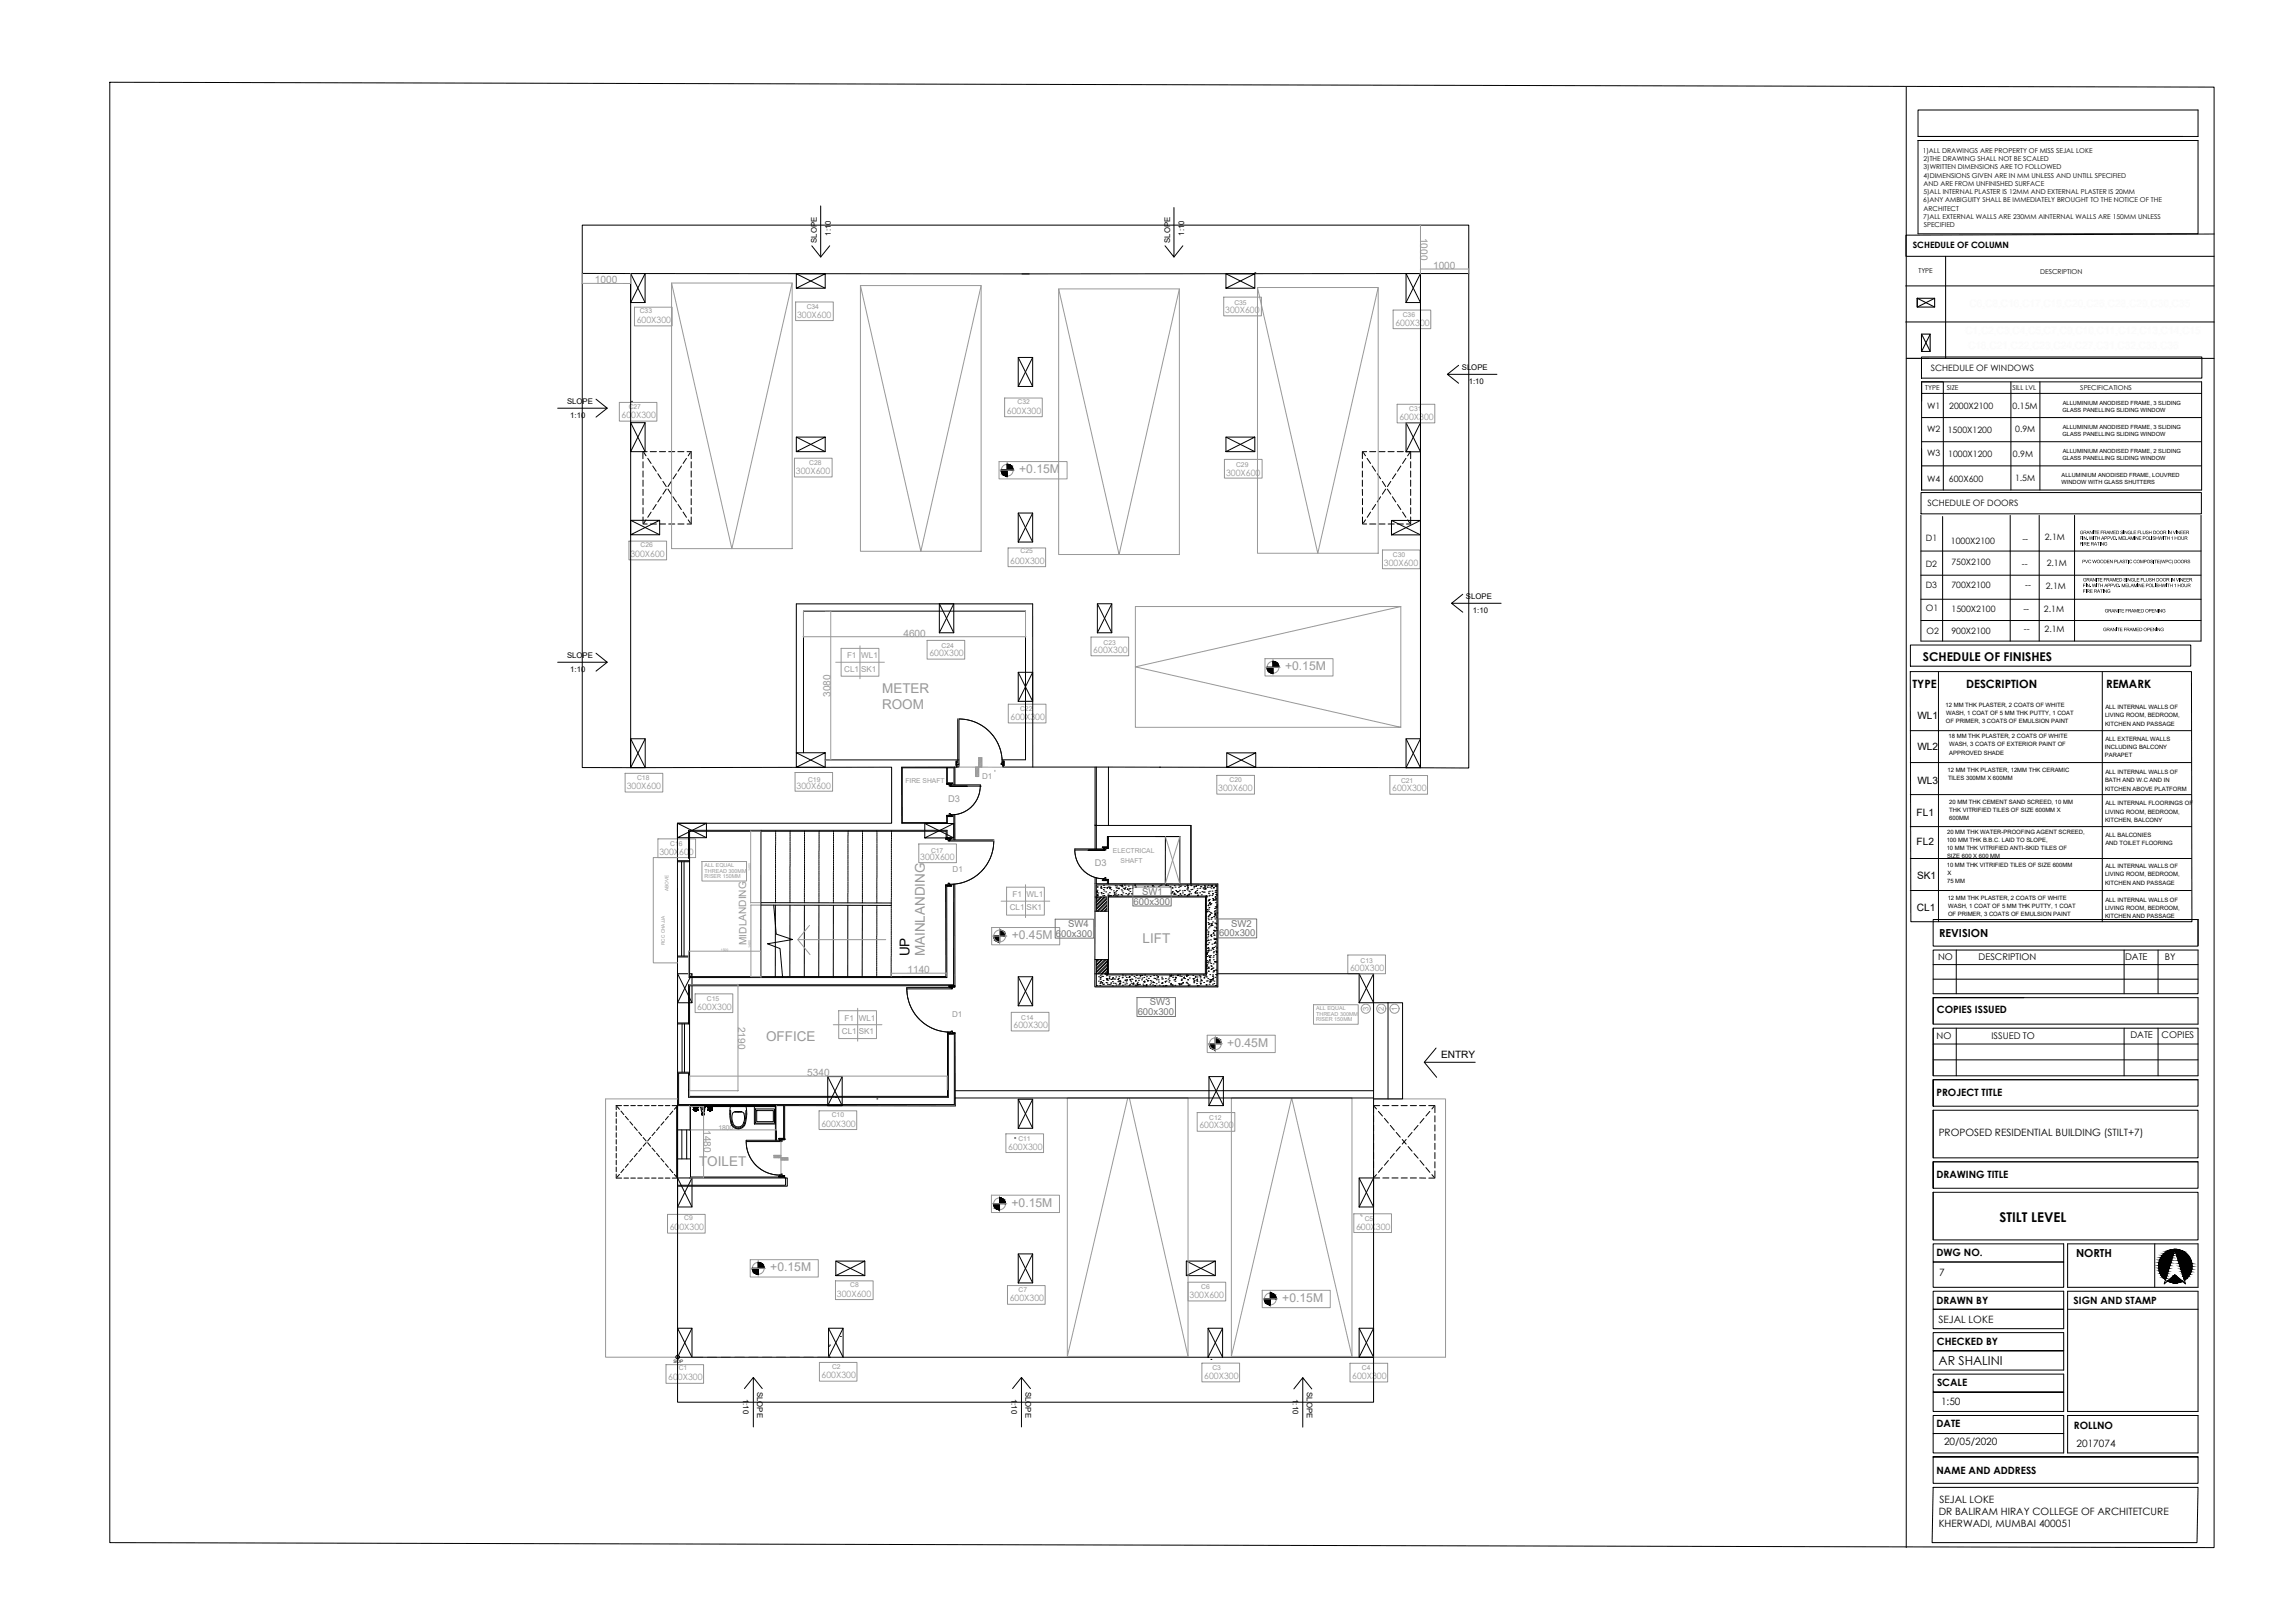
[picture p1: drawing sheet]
<svg xmlns="http://www.w3.org/2000/svg" width="841mm" height="594mm" viewBox="0 0 841 594" stroke-linecap="round" stroke-linejoin="round" font-family="sans-serif">
<defs><g id="words">
<g font-size="4.9" fill="#989898">
<text x="323.3" y="253.7">METER</text>
<text x="323.2" y="259.7">ROOM</text>
<text x="418.7" y="345.6">LIFT</text>
<text x="338.9" y="350.3" transform="rotate(-90 338.9 350.3)">MAINLANDING</text>
<text x="280.8" y="381.5">OFFICE</text>
<text x="256.2" y="427.1">TOILET</text>
</g>
<g font-size="4.9">
<text x="333.3" y="350.3" transform="rotate(-90 333.3 350.3)">UP</text>
<text x="732.8" y="447.5">STILT LEVEL</text>
</g>
<g font-size="4.5" fill="#989898">
<text x="373.5" y="173.2">+0.15M</text>
<text x="470.9" y="245.4">+0.15M</text>
<text x="370.8" y="343.9">+0.45M</text>
<text x="449.8" y="383.3">+0.45M</text>
<text x="370.7" y="441.9">+0.15M</text>
<text x="282.3" y="465.5">+0.15M</text>
<text x="469.9" y="476.7">+0.15M</text>
</g>
<text font-size="4.5" x="710.4" y="499.8">AR SHALINI</text>
<text font-size="4.4" x="704.6" y="242">SCHEDULE OF FINISHES</text>
<g font-size="4.2">
<text x="700.8" y="251.8">TYPE</text>
<text x="720.5" y="251.9">DESCRIPTION</text>
<text x="771.8" y="251.8">REMARK</text>
</g>
<g font-size="4.1">
<text x="710.6" y="343.1">REVISION</text>
<text x="760.8" y="460.2">NORTH</text>
</g>
<g font-size="3.7" fill="#989898">
<text x="520.6" y="87.1" transform="rotate(90 520.6 87.1)">1000</text>
<text x="525.2" y="98.5">1000</text>
<text x="218" y="103.7">1000</text>
<text x="331.1" y="233.2">4600</text>
<text x="304.3" y="255.2" transform="rotate(-90 304.3 255.2)">3080</text>
<text x="273.5" y="346.1" transform="rotate(-90 273.5 346.1)">MIDLANDING</text>
<text x="332.5" y="356.4">1140</text>
<text x="270.5" y="376" transform="rotate(90 270.5 376)">2190</text>
<text x="295.8" y="394.1">5340</text>
<text x="257.9" y="413.9" transform="rotate(90 257.9 413.9)">1480</text>
</g>
<g font-size="3.7">
<text x="702.7" y="263.2">WL1</text>
<text x="702.7" y="274.9">WL2</text>
<text x="702.7" y="287">WL3</text>
<text x="702.4" y="298.7">FL1</text>
<text x="702.4" y="309.7">FL2</text>
<text x="702.5" y="321.9">SK1</text>
<text x="702.5" y="333.7">CL1</text>
<text x="709.8" y="371.1">COPIES ISSUED</text>
<text x="528.1" y="387.5">ENTRY</text>
<text x="709.6" y="401.4">PROJECT TITLE</text>
<text x="710.5" y="416.1">PROPOSED RESIDENTIAL BUILDING (STILT+7)</text>
<text x="709.6" y="431.6">DRAWING TITLE</text>
<text x="709.6" y="460.1">DWG NO.</text>
<text x="710.6" y="467.4">7</text>
<text x="709.6" y="477.6">DRAWN BY</text>
<text x="759.9" y="477.7">SIGN AND STAMP</text>
<text x="710.4" y="484.6">SEJAL LOKE</text>
<text x="709.8" y="492.7">CHECKED BY</text>
<text x="709.9" y="507.6">SCALE</text>
<text x="711.3" y="514.4">1:50</text>
<text x="709.6" y="522.8">DATE</text>
<text x="760" y="523.3">ROLLNO</text>
<text x="712.4" y="529.3">20/05/2020</text>
<text x="761" y="530">2017074</text>
<text x="709.6" y="539.9">NAME AND ADDRESS</text>
<text x="710.7" y="550.4">SEJAL LOKE</text>
<text x="710.5" y="554.9">DR BALIRAM HIRAY COLLEGE OF ARCHITETCURE</text>
<text x="710.5" y="559.4">KHERWADI, MUMBAI 400051</text>
</g>
<g font-size="3.5" fill="#767676">
<text x="418.6" y="327.8">SW1</text>
<text x="415.4" y="331.3">600x300</text>
<text x="391.4" y="339.5">SW4</text>
<text x="451.2" y="339.4">SW2</text>
<text x="386.9" y="343.1">600x300</text>
<text x="446.7" y="343">600x300</text>
<text x="416.9" y="371.8">600x300</text>
<text x="421.4" y="368.2">SW3</text>
</g>
<g font-size="3.4" fill="#989898">
<text x="347.5" y="293.9">D3</text>
<text x="401.2" y="317.3">D3</text>
</g>
<g font-size="3.4">
<text x="710.2" y="351.7">NO</text>
<text x="725.1" y="351.7">DESCRIPTION</text>
<text x="778.7" y="351.7">DATE</text>
<text x="793.3" y="351.7">BY</text>
<text x="709.7" y="380.5">NO</text>
<text x="729.8" y="380.5">ISSUED TO</text>
<text x="780.7" y="380.3">DATE</text>
<text x="792.2" y="380.3">COPIES</text>
</g>
<g font-size="3.2">
<text x="700.9" y="90.8">SCHEDULE OF COLUMN</text>
<text x="707.6" y="135.7">SCHEDULE OF WINDOWS</text>
<text x="706.3" y="149.8">W1</text>
<text x="714.3" y="149.6">2000X2100</text>
<text x="737.5" y="149.8">0.15M</text>
<text x="706.3" y="158.3">W2</text>
<text x="713.8" y="158.6">1500X1200</text>
<text x="738.5" y="158.4">0.9M</text>
<text x="706.3" y="167.2">W3</text>
<text x="714" y="167.3">1000X1200</text>
<text x="737.7" y="167.5">0.9M</text>
<text x="706.3" y="176.4">W4</text>
<text x="714.2" y="176.5">600X600</text>
<text x="738.4" y="176.2">1.5M</text>
<text x="706.3" y="185.4">SCHEDULE OF DOORS</text>
<text x="749.3" y="197.9">2.1M</text>
<text x="705.8" y="198">D1</text>
<text x="714.9" y="199.2">1000X2100</text>
<text x="741.1" y="198.6">--</text>
<text x="705.7" y="207.6">D2</text>
<text x="715.1" y="207">750X2100</text>
<text x="741" y="207.5">--</text>
<text x="750" y="207.4">2.1M</text>
<text x="705.7" y="215.4">D3</text>
<text x="715.1" y="215.5">700X2100</text>
<text x="742.1" y="215.5">--</text>
<text x="749.7" y="215.5">2.1M</text>
<text x="705.7" y="223.8">O1</text>
<text x="715.2" y="224.2">1500X2100</text>
<text x="741.5" y="224.2">--</text>
<text x="749" y="224.3">2.1M</text>
<text x="706" y="232.1">O2</text>
<text x="715.1" y="232.2">900X2100</text>
<text x="741.7" y="231.5">--</text>
<text x="749.2" y="231.6">2.1M</text>
</g>
<g font-size="3.2" fill="#939598">
<text x="233.4" y="118.3">600X300</text>
<text x="292.1" y="116.5">300X600</text>
<text x="449" y="114.7">300X600</text>
<text x="511.4" y="119.3">600X300</text>
<text x="227.8" y="153.1">600X300</text>
<text x="369" y="151.5">600X300</text>
<text x="512.8" y="153.8">600X300</text>
<text x="291.7" y="173.7">300X600</text>
<text x="449.3" y="174.2">300X600</text>
<text x="231" y="204.1">300X600</text>
<text x="370.2" y="206.4">600X300</text>
<text x="507.2" y="207.3">300X600</text>
<text x="400.7" y="239.1">600X300</text>
<text x="340.6" y="240.3">600X300</text>
<text x="370.3" y="263.6">600X300</text>
<text x="229.7" y="289.1">300X600</text>
<text x="291.9" y="288.8">300X600</text>
<text x="446.5" y="289.9">300X600</text>
<text x="510.2" y="289.8">600X300</text>
<text x="241.7" y="313.2">300X600</text>
<text x="337.2" y="315">300X600</text>
<text x="494.8" y="355.5">600X300</text>
<text x="255.5" y="369.8">600X300</text>
<text x="371.4" y="376.5">600X300</text>
<text x="301" y="412.6">600X300</text>
<text x="439.5" y="413.2">600X300</text>
<text x="369.5" y="421">600X300</text>
<text x="245.4" y="450.5">600X300</text>
<text x="497" y="450.3">600X300</text>
<text x="306.7" y="475.1">300X600</text>
<text x="370" y="476.6">600X300</text>
<text x="435.9" y="475.5">300X600</text>
<text x="244.9" y="505.6">600X300</text>
<text x="301.1" y="504.8">600X300</text>
<text x="441.3" y="505">600X300</text>
<text x="495.6" y="505">600X300</text>
</g>
<g font-size="3" fill="#989898">
<text x="309.4" y="246">CL1</text>
<text x="310.4" y="241.2">F1</text>
<text x="315.6" y="246">SK1</text>
<text x="315.6" y="241.2">WL1</text>
<text x="359.9" y="285.1">D1</text>
<text x="349.1" y="319.4">D1</text>
<text x="371" y="328.7">F1</text>
<text x="376.2" y="328.7">WL1</text>
<text x="370" y="333.4">CL1</text>
<text x="376.2" y="333.4">SK1</text>
<text x="309.5" y="373.9">F1</text>
<text x="314.7" y="373.9">WL1</text>
<text x="348.9" y="372.3">D1</text>
<text x="308.5" y="378.7">CL1</text>
<text x="314.7" y="378.7">SK1</text>
</g>
<g font-size="2.8">
<text x="299.3" y="88.9" transform="rotate(-90 299.3 88.9)">SLOPE</text>
<text x="304.4" y="86.3" transform="rotate(-90 304.4 86.3)">1:10</text>
<text x="428.8" y="88.9" transform="rotate(-90 428.8 88.9)">SLOPE</text>
<text x="433.9" y="86.3" transform="rotate(-90 433.9 86.3)">1:10</text>
<text x="535.7" y="135.6">SLOPE</text>
<text x="538.2" y="140.7">1:10</text>
<text x="207.8" y="148">SLOPE</text>
<text x="209" y="153.1">1:10</text>
<text x="537.2" y="219.5">SLOPE</text>
<text x="539.8" y="224.6">1:10</text>
<text x="207.8" y="241.1">SLOPE</text>
<text x="209" y="246.2">1:10</text>
<text x="277.5" y="509.8" transform="rotate(90 277.5 509.8)">SLOPE</text>
<text x="375.8" y="509.8" transform="rotate(90 375.8 509.8)">SLOPE</text>
<text x="478.9" y="509.8" transform="rotate(90 478.9 509.8)">SLOPE</text>
<text x="272.4" y="512.3" transform="rotate(90 272.4 512.3)">1:10</text>
<text x="370.7" y="512.3" transform="rotate(90 370.7 512.3)">1:10</text>
<text x="473.8" y="512.4" transform="rotate(90 473.8 512.4)">1:10</text>
</g>
<g font-size="2.8" fill="#989898">
<text x="501.5" y="370.4" transform="rotate(-90 501.5 370.4)">3</text>
<text x="507.1" y="370.4" transform="rotate(-90 507.1 370.4)">2</text>
<text x="512" y="370.4" transform="rotate(-90 512 370.4)">1</text>
</g>
<g font-size="2.5">
<text x="704.6" y="56">1)ALL DRAWINGS ARE PROPERTY OF MISS SEJAL LOKE</text>
<text x="704.9" y="59">2)THE DRAWING SHALL NOT BE SCALED</text>
<text x="704.9" y="62">3)WRITTEN DIMENSIONS ARE TO FOLLOWED</text>
<text x="704.9" y="65.1">4)DIMENSIONS GIVEN ARE IN MM UNLESS AND UNTILL SPECIFIED</text>
<text x="704.9" y="71.1">5)ALL INTERNAL PLASTER IS 12MM AND EXTERNAL PLASTER IS 20MM</text>
<text x="704.9" y="68.1">AND ARE FROM UNFINISHED SURFACE</text>
<text x="704.8" y="74.1">6)ANY AMBIGUITY SHALL BE IMMEDIATELY BROUGHT TO THE NOTICE OF THE</text>
<text x="704.9" y="77.1">ARCHITECT</text>
<text x="704.8" y="80.1">7)ALL EXTERNAL WALLS ARE 230MM AINTERNAL WALLS ARE 150MM UNLESS</text>
<text x="704.9" y="83.1">SPECIFIED</text>
<text x="703" y="100.1">TYPE</text>
<text x="747.7" y="100.3">DESCRIPTION</text>
<text x="705.5" y="142.8">TYPE</text>
<text x="713.5" y="142.8">SIZE</text>
<text x="737.5" y="142.8">SILL LVL</text>
<text x="762.4" y="142.8">SPECIFICATIONS</text>
</g>
<g font-size="2.5" fill="#939598">
<text x="295.6" y="113.3">C34</text>
<text x="452.3" y="111.5">C35</text>
<text x="234.5" y="114.5">C33</text>
<text x="514.1" y="116.1">C36</text>
<text x="230.4" y="149.6">C27</text>
<text x="372.9" y="147.9">C32</text>
<text x="516.4" y="150.5">C31</text>
<text x="296.6" y="170.3">C28</text>
<text x="453" y="170.9">C29</text>
<text x="234.7" y="200.4">C26</text>
<text x="374" y="202.7">C25</text>
<text x="510.4" y="203.9">C30</text>
<text x="345" y="237.3">C24</text>
<text x="404.4" y="236.1">C23</text>
<text x="373.8" y="260.4">C22</text>
<text x="233.5" y="285.6">C18</text>
<text x="296.1" y="286.3">C19</text>
<text x="450.6" y="286.4">C20</text>
<text x="513.4" y="286.9">C21</text>
<text x="245.6" y="309.8">C16</text>
<text x="341.2" y="312.5">C17</text>
<text x="498.6" y="352.6">C13</text>
<text x="259.1" y="366.5">C15</text>
<text x="374.2" y="373.5">C14</text>
<text x="304.8" y="409.1">C10</text>
<text x="443.1" y="410.3">C12</text>
<text x="373.2" y="417.9">C11</text>
<text x="250.7" y="446.8">C9</text>
<text x="500.1" y="447.2">C5</text>
<text x="311.6" y="471.3">C8</text>
<text x="373.3" y="473.4">C7</text>
<text x="440.2" y="472.1">C6</text>
<text x="248.7" y="501.9">C1</text>
<text x="304.9" y="501.6">C2</text>
<text x="444.3" y="501.7">C3</text>
<text x="499.1" y="501.8">C4</text>
</g>
<g font-size="2.5" fill="#989898">
<text x="331.8" y="286.7">FIRE SHAFT</text>
<text x="407.9" y="312.5">ELECTRICAL</text>
<text x="410.6" y="315.9">SHAFT</text>
<text x="263.2" y="413.8">1800</text>
</g>
<g font-size="2.2">
<text x="713" y="258.9">12 MM THK PLASTER, 2 COATS OF WHITE</text>
<text x="713.2" y="261.9">WASH, 1 COAT OF 5 MM THK PUTTY, 1 COAT</text>
<text x="771.4" y="262.7">LIVING ROOM, BEDROOM,</text>
<text x="771.5" y="259.8">ALL INTERNAL WALLS OF</text>
<text x="713.1" y="264.8">OF PRIMER, 3 COATS OF EMULSION PAINT</text>
<text x="771.4" y="265.8">KITCHEN AND PASSAGE</text>
<text x="714.1" y="270.4">18 MM THK PLASTER, 2 COATS OF WHITE</text>
<text x="714.3" y="273.4">WASH, 3 COATS OF EXTERIOR PAINT OF</text>
<text x="771.4" y="274.4">INCLUDING BALCONY</text>
<text x="771.5" y="271.4">ALL EXTERNAL WALLS</text>
<text x="714.3" y="276.4">APPROVED SHADE</text>
<text x="771.4" y="277.4">PARAPET</text>
<text x="713.7" y="282.7">12 MM THK PLASTER, 12MM THK CERAMIC</text>
<text x="713.9" y="285.7">TILES 300MM X 600MM</text>
<text x="771.4" y="286.6">BATH AND W.C AND IN</text>
<text x="771.5" y="283.6">ALL INTERNAL WALLS OF</text>
<text x="771.4" y="289.5">KITCHEN ABOVE PLATFORM</text>
<text x="714.3" y="294.3">20 MM THK CEMENT SAND SCREED, 10 MM</text>
<text x="714.3" y="297.3">THK VITRIFIED TILES OF SIZE 600MM X</text>
<text x="771.4" y="298">LIVING ROOM, BEDROOM,</text>
<text x="771.5" y="295">ALL INTERNAL FLOORINGS OF</text>
<text x="713.5" y="305.4">20 MM THK WATER-PROOFING AGENT SCREED,</text>
<text x="714.3" y="300.3">600MM</text>
<text x="771.4" y="300.9">KITCHEN, BALCONY</text>
<text x="713.4" y="308.4">100 MM THK B.B.C. LAID TO SLOPE,</text>
<text x="713.4" y="311.4">10 MM THK VITRIFIED ANTI-SKID TILES OF</text>
<text x="771.5" y="306.6">ALL BALCONIES</text>
<text x="771.5" y="309.6">AND TOILET FLOORING</text>
<text x="713.4" y="317.6">10 MM THK VITRIFIED TILES OF SIZE 600MM</text>
<text x="713.5" y="314.4">SIZE 600 X 600 MM</text>
<text x="771.5" y="318">ALL INTERNAL WALLS OF</text>
<text x="713.5" y="323.5">75 MM</text>
<text x="713.7" y="320.6">X</text>
<text x="771.4" y="321">LIVING ROOM, BEDROOM,</text>
<text x="771.4" y="324">KITCHEN AND PASSAGE</text>
<text x="713.8" y="329.6">12 MM THK PLASTER, 2 COATS OF WHITE</text>
<text x="713.9" y="335.6">OF PRIMER, 3 COATS OF EMULSION PAINT</text>
<text x="714" y="332.6">WASH, 1 COAT OF 5 MM THK PUTTY, 1 COAT</text>
<text x="771.4" y="333.1">LIVING ROOM, BEDROOM,</text>
<text x="771.5" y="330.2">ALL INTERNAL WALLS OF</text>
<text x="771.4" y="336.2">KITCHEN AND PASSAGE</text>
</g>
<g font-size="2.1">
<text x="756" y="148.2">ALLUMINIUM ANODISED FRAME, 3 SLIDING</text>
<text x="755.8" y="150.7">GLASS PANELLING SLIDING WINDOW</text>
<text x="755.8" y="159.5">GLASS PANELLING SLIDING WINDOW</text>
<text x="756" y="157">ALLUMINIUM ANODISED FRAME, 3 SLIDING</text>
<text x="756" y="165.9">ALLUMINIUM ANODISED FRAME, 2 SLIDING</text>
<text x="755.8" y="168.4">GLASS PANELLING SLIDING WINDOW</text>
<text x="755.5" y="174.8">ALLUMINIUM ANODISED FRAME, LOUVRED</text>
<text x="755.5" y="177.3">WINDOW WITH GLASS SHUTTERS</text>
</g>
<g font-size="2" fill="#989898">
<text x="258.2" y="317.6">ALL EQUAL</text>
<text x="258.2" y="319.8">THREAD 300MM</text>
<text x="258.2" y="321.6">RISER 150MM</text>
<text x="482.3" y="370.1">ALL EQUAL</text>
<text x="482.3" y="372.2">THREAD 300MM</text>
<text x="482.3" y="374">RISER 150MM</text>
</g>
<g font-size="1.7">
<text x="762" y="195.6">S</text>
<text x="761.5" y="199.8">R</text>
<text x="763.6" y="206.3">P</text>
<text x="763.1" y="213">S</text>
<text x="762.6" y="217.1">R</text>
<text x="771.5" y="224.3">E</text>
<text x="770.8" y="231.2">E</text>
<text x="246.8" y="499.1">SOP</text>
</g>
<g font-size="1.7" fill="#989898">
<text x="245" y="326.5" transform="rotate(-90 245 326.5)">ABOVE</text>
<text x="243.7" y="346.1" transform="rotate(-90 243.7 346.1)">RCC CHAJJA</text>
</g>
<g font-size="1.2" fill="#989898">
<text x="275.1" y="319" transform="rotate(-90 275.1 319)">1480</text>
<text x="275.1" y="347.2" transform="rotate(-90 275.1 347.2)">1480</text>
<text x="264.2" y="348.3">1500</text>
</g>
</g></defs>
<!-- layer: 0 -->
<g fill="none" stroke="#000" stroke-width=".37">
<path d="M300.8 75.4v18.7M430.2 76v18.1l-3.3-4.1M297.5 90l3.3 4.1 3.3-4.1M433.5 90l-3.3 4.1M459.8 99.9h.1M713 93.9v37.4M213.4 100.1v-17.6h324.8v17.7M231.1 100.2h5.3v10.6h-5.3zM236.4 110.8l-5.3-10.6-17.7-.1v181l17.7 .1M236.4 100.2l-5.3 10.6M291.8 100.3l10.6 5.3M302.4 100.3l-10.6 5.3h10.6v-5.3h-10.6v5.3"/>
<path d="M374.5 100.3l146-.1v181l-95.6-.2M377.2 100.3l-146.1-.1v181l95.6-.2v20.5h-78.4v195.6M449.3 100.3l10.5 5.3M459.8 100.3l-10.5 5.3h10.5v-5.3h-10.5v5.3M515.3 100.2h5.2v10.6h-5.2zM515.3 110.8l5.2-10.6h17.7v181.1l-17.6-.1M515.3 100.2l5.2 10.6M373.1 130.9h5.3v10.6h-5.3zM373.1 130.9l5.3 10.6M378.4 130.9l-5.3 10.6M530.4 137.1l4.1 3.3M534.5 133.8l-4.1 3.3h18.2"/>
<path d="M698.6 131.3h112.8M218.4 146.2l4.1 3.3h-18.1M222.5 149.5l-4.1 3.3M231.1 154.8h5.3v10.6h-5.3zM231.1 154.8l5.3 10.6M231.4 147h.1M236.4 154.8l-5.3 10.6M235.6 169.1v2.3M235.6 172.5v2.2M235.6 175.8v2.3M235.6 179.2v2.3M236 165.8l.7 1.1"/>
<path d="M237.2 165.4h-1.6v2.6M237.4 167.9l1.2 1.8M238.3 165.4h2.3M239.2 170.7l1.3 1.9M241.1 173.5l1.2 1.9M241.7 165.4h2.2M242.9 176.3l1.3 1.9M244.2 179.1l-1.3 1.9M244.8 179.1l1.2 1.9M245 165.4h2.3M246 176.3l-1.2 1.9M247.9 173.5l-1.3 1.9"/>
<path d="M248.4 165.4h2.2M249.7 170.7l-1.2 1.9M251.6 167.9l-1.3 1.8M251.8 165.4h1.5v2.6M253 165.8l-.8 1.1M253.3 169.1v2.3M253.3 172.5v2.2M253.3 175.8v2.3M253.3 179.2v2.3M291.8 160.1l10.6 5.3M302.4 160.1l-10.6 5.3h10.6v-5.3h-10.6v5.3M449.3 160.1l10.5 5.3"/>
<path d="M459.8 160.1l-10.5 5.3h10.5v-5.3h-10.5v5.3M499.3 169.1v2.3M499.3 172.5v2.2M499.3 175.8v2.3M499.3 179.2v2.3M499.6 165.8l.8 1.1M500.8 165.4h-1.5v2.6M501 167.9l1.3 1.8M501.9 165.4h2.3M502.8 170.7l1.3 1.9M504.7 173.5l1.2 1.9M505.3 165.4h2.2"/>
<path d="M506.6 176.3l1.2 1.9M507.8 179.1l-1.2 1.9M508.4 179.1l1.3 1.9M508.6 165.4h2.3M509.7 176.3l-1.3 1.9M511.5 173.5l-1.2 1.9M512 165.4h2.3M513.3 170.7l-1.2 1.9M515.2 167.9l-1.2 1.8M515.4 165.4h1.5v2.6M516.6 165.8l-.8 1.1M516.9 169.1v2.3"/>
<path d="M516.9 172.5v2.2M516.9 175.8v2.3M516.9 179.2v2.3M231.1 190.6l10.6 5.3M235.6 189.3v2.6h1.6M235.6 182.6v2.3M235.6 186v2.2M236.7 190.4l-.7 1.1M238.3 191.9h2.3M238.6 187.6l-1.2 1.9M240.5 184.8l-1.3 1.8M241.7 191.9h2.2"/>
<path d="M241.7 190.6l-10.6 5.3h10.6v-5.3h-10.6v5.3M242.3 181.9l-1.2 1.9M245 191.9h2.3M246.6 181.9l1.3 1.9M248.4 191.9h2.3M248.5 184.8l1.2 1.8M250.3 187.6l1.3 1.9M252.2 190.4l.8 1.1M253.3 189.3v2.6h-1.5M253.3 182.6v2.3M253.3 186v2.2M373.1 187.9h5.3v10.6h-5.3z"/>
<path d="M373.1 187.9l5.3 10.6M378.4 187.9l-5.3 10.6M499.3 189.3v2.6h1.5M499.3 182.6v2.3M499.3 186v2.2M500.4 190.4l-.8 1.1M501.9 191.9h2.3M502.3 187.6l-1.3 1.9M504.1 184.8l-1.3 1.8M505.3 191.9h2.2M505.9 181.9l-1.2 1.9M508.7 191.9h2.2"/>
<path d="M509.9 190.6l10.6 5.3M510.3 181.9l1.2 1.9M512 191.9h2.3M512.1 184.8l1.2 1.8M514 187.6l1.2 1.9M515.8 190.4l.8 1.1M516.9 182.6v2.3M516.9 186v2.2M516.9 189.3v2.6h-1.5M520.5 190.6l-10.6 5.3h10.6v-5.3h-10.6v5.3M536 217.7l-4.1 3.3h18.2M218.4 239.3l4.1 3.3h-18.1"/>
<path d="M344.2 221.1h5.3v10.7h-5.3zM344.2 221.1l5.3 10.7M349.5 221.1l-5.3 10.7M402.1 221.1h5.3v10.7h-5.3zM402.1 221.1l5.3 10.7M407.4 221.1l-5.3 10.7M531.9 221l4.1 3.2M222.5 242.6l-4.1 3.2M373.1 246.2h5.3v10.7h-5.3zM373.1 246.2l5.3 10.7M378.4 246.2l-5.3 10.7M231.1 270.6h5.3v10.6h-5.3z"/>
<path d="M231.1 270.6l5.3 10.6M236.4 270.6l-5.3 10.6M294.4 275.7v-51.9h81.4v54.5h-8.5M302.4 275.7l-10.6 5.3h10.6v-5.3h-10.6v5.3M302.4 278.3h49M350.4 278.7l-.1 .1M350.5 278.8l-.2 .2M350.5 278.9l-.2 .2M350.5 279.1l-.2 .2M350.5 279.2l-.2 .2M350.5 279.4l-.2 .2M350.5 279.6l-.2 .2"/>
<path d="M350.5 279.7l-.2 .2M350.5 279.9l-.2 .2M367.9 278.7l-.2 .2M367.9 279.9l-.4 .5M367.9 278.8l-.2 .2M367.9 279l-.2 .2M367.9 279.1l-.2 .2M367.9 279.3l-.2 .2M367.9 279.5l-.2 .2M367.9 279.6l-.2 .3M367.9 279.8l-.2 .2M449.6 275.7l10.6 5.3"/>
<path d="M460.2 275.7l-10.6 5.3h10.6v-5.3h-10.6v5.3M515.3 270.6h5.2v10.6h-5.2zM515.3 270.6l5.2 10.6M520.5 270.6l-5.2 10.6M346.9 287h.1M346.9 281.2v5.8M347.1 298.6l-.2 .2M347.1 281.2v5.8l-.2 .2M347.2 287l-.2 .3M347.2 298.6l-.2 .3M347.4 287l-.2 .3M347.4 298.6l-.2 .3"/>
<path d="M347.4 286.8h.1M347.5 298.6l-.2 .3M347.6 286.8l-.2 .2M347.7 298.6l-.3 .3M347.8 286.8l-.4 .5M347.8 298.7l-.4 .4M347.8 298.8l-.2 .3M347.8 287.2v.1M348 286.8l-.5 .5M348 298.9l-.3 .2M348.1 286.8l-.4 .5M348.1 298.9l-.2 .2"/>
<path d="M348.2 286.8l-.2 .2M348.3 298.9l-.2 .2M348.4 286.8l-.2 .2M348.5 298.9l-.3 .2M348.6 298.9l-.2 .2M348.6 286.8l-.2 .2M348.7 286.8l-.2 .2M348.8 298.9l-.3 .2M348.9 286.8l-.2 .2M348.9 298.9l-.2 .2M349.1 286.8l-.3 .2M349.1 298.9l-.2 .2"/>
<path d="M349.1 286.9l-.1 .1M349.2 298.9l-.2 .2M349.6 298.4v9.2M349.6 287.5v-6.3h-19v20.1h16.3v-2.7M349.9 298.4v9.2M349.9 281h-19.5l.1 20.5h16.6v-2.8M349.9 281v6.5M350.5 280l-.2 .2M350.7 280l-.4 .4M350.7 280.1l-.3 .3M350.7 280.3l-.2 .2M350.7 280.4l-.2 .3"/>
<path d="M350.7 280.6l-.2 .2M350.7 280.8l-.2 .2M350.7 280.9v.1M351.4 280v1h-1.5M359.3 287.5v.4M367.5 280v.1M367.7 280l-.2 .2M367.7 281h38.5M367.7 280.5l-.2 .2M367.7 280.7l-.2 .2M367.7 280.8l-.1 .2M367.9 280.1l-.4 .4"/>
<path d="M367.9 280.3l-.1 .1M378.5 281l-.1-59.8h-86.6v54.5l10.6 5.3M401.3 281v29.9M401.8 281v29.9M425.3 281h-19.1v21.3M248.3 301.5l10.6 5.3M248.3 315.2h4.4M248.3 315.6h4.4M249.8 315.6v34.6M250.7 315.6v34.6M258.9 301.5l-10.6 5.3h10.6v-5.3h-10.6v5.3M278.9 304.4l-.1 53.3"/>
<path d="M284.2 309.7v.4M284.2 310.4v.4M284.2 311v.5M284.2 311.7v.4M284.2 312.4v.4M284.2 313v.5M284.2 313.7v.4M284.2 314.4v.4M284.2 315v.5M284.2 315.7v.4M284.2 316.3v.5M284.2 317v.4"/>
<path d="M284.2 317.7v.4M284.2 318.3v.5M284.2 319v.4M284.2 319.6v.5M284.2 304.4v.4M284.2 305v.5M284.2 305.7v.4M284.2 306.4v.4M284.2 307v.5M284.2 307.7v.4M284.2 308.4v.4M284.2 309v.5"/>
<path d="M289.5 317.7v.4M289.5 318.3v.5M289.5 319v.4M289.5 319.6v.5M289.5 304.4v.4M289.5 305v.5M289.5 305.7v.4M289.5 306.4v.4M289.5 307v.5M289.5 307.7v.4M289.5 308.4v.4M289.5 309v.5"/>
<path d="M289.5 309.7v.4M289.5 310.4v.4M289.5 311v.5M289.5 311.7v.4M289.5 312.4v.4M289.5 313v.5M289.5 313.7v.4M289.5 314.4v.4M289.5 315v.5M289.5 315.7v.4M289.5 316.3v.5M289.5 317v.4"/>
<path d="M294.8 304.4v.4M294.8 305v.5M294.8 305.7v.5M294.8 306.4v.4M294.8 307v.5M294.8 307.7v.5M294.8 308.4v.4M294.8 309v.5M294.8 309.7v.5M294.8 310.4v.4M294.8 311v.5M294.8 311.7v.5"/>
<path d="M294.8 312.4v.4M294.8 313v.5M294.8 313.7v.4M294.8 314.4v.4M294.8 315v.5M294.8 315.7v.4M294.8 316.3v.5M294.8 317v.4M294.8 317.7v.4M294.8 318.3v.5M294.8 319v.4M294.8 319.6v.5"/>
<path d="M300.1 311.7v.5M300.1 312.4v.4M300.1 313v.5M300.1 313.7v.4M300.1 314.4v.4M300.1 315v.5M300.1 315.7v.4M300.1 316.3v.5M300.1 317v.4M300.1 317.7v.4M300.1 318.3v.5M300.1 319v.4"/>
<path d="M300.1 319.6v.5M300.2 304.4v.4M300.2 305v.5M300.2 305.7v.5M300.2 306.4v.4M300.2 307v.5M300.2 307.7v.5M300.2 308.4v.4M300.2 309v.5M300.2 309.7v.5M300.2 310.4v.4M300.2 311v.5"/>
<path d="M305.4 319.6v.5M305.4 304.4v.4M305.4 305.1v.4M305.4 305.7v.5M305.4 306.4v.4M305.4 307.1v.4M305.4 307.7v.5M305.4 308.4v.4M305.4 309.1v.4M305.4 309.7v.5M305.4 310.4v.4M305.4 311.1v.4"/>
<path d="M305.4 311.7v.5M305.4 312.4v.4M305.4 313v.5M305.4 313.7v.4M305.4 314.4v.4M305.4 315v.5M305.4 315.7v.4M305.4 316.3v.5M305.4 317v.4M305.4 317.7v.4M305.4 318.3v.5M305.4 319v.4"/>
<path d="M310.7 306.4v.4M310.7 307.1v.4M310.7 307.7v.5M310.7 308.4v.4M310.7 309.1v.4M310.7 309.7v.5M310.7 310.4v.4M310.7 311.1v.4M310.7 311.7v.5M310.7 312.4v.4M310.7 313v.5M310.7 313.7v.4"/>
<path d="M310.7 314.4v.4M310.7 315v.5M310.7 315.7v.4M310.7 316.3v.5M310.7 317v.4M310.7 317.7v.4M310.7 318.3v.5M310.7 319v.4M310.7 319.6v.5M310.8 304.4v.4M310.8 305.1v.4M310.8 305.7l-.1 .5"/>
<path d="M316 314.4v.4M316 315v.5M316 315.7v.4M316 316.3v.5M316 317v.4M316 317.7v.4M316 318.3v.5M316 319v.4M316 319.6v.5M316.1 304.4v.4M316.1 305.1v.4M316.1 305.7v.5"/>
<path d="M316.1 306.4v.4M316.1 307.1v.4M316.1 307.7v.5M316.1 308.4v.4M316.1 309.1v.4M316.1 309.7v.5M316.1 310.4v.4M316.1 311.1v.4M316.1 311.7v.5M316.1 312.4v.4M316.1 313v.5M316.1 313.7l-.1 .4"/>
<path d="M321.4 304.4v.4M321.4 305.1v.4M321.4 305.7v.5M321.4 306.4v.4M321.4 307.1v.4M321.4 307.7v.5M321.4 308.4v.4M321.4 309.1v.4M321.4 309.7v.5M321.4 310.4v.4M321.4 311.1v.4M321.4 311.7v.5"/>
<path d="M321.4 312.4v.4M321.4 313v.5M321.4 313.7v.4M321.4 314.4v.4M321.4 315v.5M321.4 315.7v.4M321.4 316.3v.5M321.4 317v.4M321.4 317.7v.4M321.4 318.3v.5M321.4 319v.4M321.4 319.6v.5"/>
<path d="M326.7 308.3v.4M326.7 309v.4M326.7 309.6v.5M326.7 310.3v.4M326.7 311v.4M326.7 311.6v.5M326.7 312.3v.4M326.7 313v.4M326.7 313.6v.5M326.7 314.3v.4M326.7 314.9v.5M326.7 315.6v.4"/>
<path d="M326.7 316.3v.4M326.7 316.9v.5M326.7 317.6v.4M326.7 318.2v.5M326.7 318.9v.4M326.7 319.6v.4M326.7 304.4v.3M326.7 305v.4M326.7 305.6v.5M326.7 306.3v.4M326.7 306.9v.5M326.7 307.6v.5"/>
<path d="M338.9 301.6l10.6 5.3M346.6 306.9l2.2 .2M346.6 307.2l.1 .2M346.6 307.3v.1M346.7 307.2l.2 .2M346.7 306.9v-2.5h-94v53.3h93.9l-.1-33.6M346.9 307.2l.2 .2M347 307.2l.2 .2M347.1 306.9v-2.8h-94.8v10.3M347.1 306.9l.3 .4-.3-.2M347.3 306.9l.2 .3M347.4 306.9l.2 .3"/>
<path d="M347.6 306.9l.2 .3M347.7 306.9l.3 .3M347.9 306.9l.2 .3M348 306.9l.2 .3M348.2 306.9l.2 .3M348.4 306.9l.2 .3M348.5 306.9l.2 .3M349.5 301.6l-10.6 5.3h10.6v-5.3h-10.6v5.3M393.9 310.9v.4M401.3 302.3h35.1v21.5M404 310.2v.2M404.2 310.2l-.2 .3"/>
<path d="M404.4 310.2l-.2 .3M404.6 310.2l-.3 .3M404.7 310.2l-.2 .3M404.8 310.2l-.2 .3M405 310.2l-.2 .3M405.2 310.2l-.2 .3M405.3 310.2l-.2 .3M405.5 310.2l-.2 .3M405.7 310.2l-.4 .4M405.7 310.4l-.3 .3M405.7 310.5l-.2 .2M405.9 306.4v4.3"/>
<path d="M405.9 310.5l-.2 .2M406.1 310.5l-.2 .2M406.2 306.4v4.3M406.2 310.5l-.2 .2M423.5 306.4h8.9M427.1 306.4l-.1 17.3M432.4 306.4h-26.6v4.3M432.4 306.4v17.4M278.8 331.5l47.8 .1M278.9 330.6l47.7 .1M283.5 331.5l1 10.6 5.9 2-9.2 1.6 4.6 1.7 1 10.5M284.2 331.5l-.1 26.2"/>
<path d="M284.2 330.3v.4M284.2 320.3v.4M284.2 321v.4M284.2 321.6v.5M284.2 322.3v.4M284.2 322.9v.5M284.2 323.6v.5M284.2 324.3v.4M284.2 324.9v.5M284.2 325.6v.5M284.2 326.3v.4M284.2 326.9v.5"/>
<path d="M284.2 327.6v.5M284.2 328.3v.4M284.2 328.9v.5M284.2 329.6v.5M289.5 320.3v.4M289.5 321v.4M289.5 321.6v.5M289.5 322.3v.4M289.5 322.9v.5M289.5 323.6v.5M289.5 324.3v.4M289.5 324.9v.5"/>
<path d="M289.5 325.6v.5M289.5 326.3v.4M289.5 326.9v.5M289.5 327.6v.5M289.5 328.3v.4M289.5 328.9v.5M289.5 329.6v.5M289.5 330.3v.4M289.5 331.5l-.1 26.2M294.8 325.6v.5M294.8 326.3v.4M294.8 327v.4"/>
<path d="M294.8 327.6v.5M294.8 328.3v.4M294.8 329v.4M294.8 329.6v.5M294.8 330.3v.4M294.8 331.5l-.1 26.2M294.8 320.3v.4M294.8 321v.4M294.8 321.6v.5M294.8 322.3v.4M294.8 322.9v.5M294.8 323.6v.5"/>
<path d="M294.8 324.3v.4M294.8 325v.4M300.1 320.3v.4M300.1 321v.4M300.1 321.6v.5M300.1 322.3v.4M300.1 323v.4M300.1 323.6v.5M300.1 324.3v.4M300.1 325v.4M300.1 325.6v.5M300.1 326.3v.4"/>
<path d="M300.1 327v.4M300.1 327.6v.5M300.1 328.3v.4M300.1 329v.4M300.1 329.6v.5M300.1 330.3v.4M300.1 331.5l-.1 26.2M305.4 331.6v26.4M305.4 320.3v.4M305.4 321v.4M305.4 321.6v.5M305.4 322.3v.4"/>
<path d="M305.4 323v.4M305.4 323.6v.5M305.4 324.3v.4M305.4 325v.4M305.4 325.6v.5M305.4 326.3v.4M305.4 327v.4M305.4 327.6v.5M305.4 328.3v.4M305.4 329v.4M305.4 329.6v.5M305.4 330.3v.4"/>
<path d="M310.7 327.6v.5M310.7 328.3v.4M310.7 329v.4M310.7 329.6v.5M310.7 330.3v.4M310.7 331.6v26.1M310.7 327v.4M310.7 320.3v.4M310.7 321v.4M310.7 321.6v.5M310.7 322.3v.4M310.7 323v.4"/>
<path d="M310.7 323.6v.5M310.7 324.3v.4M310.7 325v.4M310.7 325.6v.5M310.7 326.3v.4M316 331.6l-.1 26.1M316 320.3v.4M316 321v.4M316 321.6v.5M316 322.3v.4M316 323v.4M316 323.6v.5"/>
<path d="M316 324.3v.5M316 325v.4M316 325.6v.5M316 326.3v.5M316 327v.4M316 327.6v.5M316 328.3v.4M316 329v.4M316 329.6v.5M316 330.3v.4M321.3 321.6v.5M321.3 322.3v.5"/>
<path d="M321.3 323v.4M321.3 323.6v.5M321.3 324.3v.5M321.3 325v.4M321.3 325.6v.5M321.3 326.3v.5M321.3 327v.4M321.3 327.6v.5M321.3 328.3v.4M321.3 329v.4M321.3 329.6v.5M321.3 330.3v.4"/>
<path d="M321.3 331.6v.3M321.3 332.1v.5M321.3 332.8v.5M321.3 333.5v.4M321.3 334.1v.5M321.3 334.8v.5M321.3 335.5v.4M321.3 336.1v.5M321.3 336.8v.5M321.3 337.5v.4M321.3 338.1v.5M321.3 338.8v.4"/>
<path d="M321.3 339.5v.4M321.4 320.3v.5M321.4 321v.4M326.6 329.5v.5M326.6 330.2v.4M326.6 330.9v.4M326.6 331.5v.5M326.6 332.2v.4M326.6 332.9v.4M326.6 333.5v.5M326.6 334.2v.4M326.6 334.8v.5"/>
<path d="M326.6 335.5v.4M326.6 336.2v.4M326.6 336.8v.5M326.6 337.5v.4M326.6 338.1v.5M326.6 338.8v.4M326.6 339.5v.4M326.7 328.9l-.1 .4M326.7 320.2v.5M326.7 320.9v.4M326.7 321.5v.5M326.7 322.2v.5"/>
<path d="M326.7 322.9v.4M326.7 323.5v.5M326.7 324.2v.4M326.7 324.9v.4M326.7 325.5v.5M326.7 326.2v.4M326.7 326.9v.4M326.7 327.5v.5M326.7 328.2v.4M346.6 324.2l.1 .1M346.6 324.1l.3 .2M346.8 324.1l.4 .5"/>
<path d="M346.9 324.3l.1 33.7h-94.7M347 324.1l.4 .5M347.1 324.1l.4 .5M347.3 324.1l.4 .5M347.4 324.1h.1M347.7 324.3l.2 .3M347.8 324.3l.2 .3M348 324.3l.2 .3M348.1 324.3l.2 .3M348.3 324.3l.2 .3M348.5 324.3l.2 .3M348.6 324.3l.2 .2"/>
<path d="M349.5 323.9l-.1 36.8h-97.1v14.3M349.9 323.8v37.2h-97.2v38.1M401.2 333.7l5 .1M401.3 321.4l-.1 40.1h45.1v-37.7l-40.1-.1M401.3 328.5h40.5l-.1 28.2h-40.5M401.8 333.8v-9.7h44.2v37h-44.2v-9.7M401.8 321.5v2.2h4l.1-1.6-.5 .4M401.8 326.6l.3-.1v.3zM401.9 326.8h.1M401.9 328.2l.4-.4 .1 .4M402 327.6h.1M402 328.2h.1"/>
<path d="M402 326.1h.1M402.1 324.6h.1M402.1 325h.1M402.1 328.5l-.3 .3M402.1 327.9h.1M402.4 327.1h.1M402.5 328.5l-.7 .8M403.4 328.5l-1.6 1.6M403.4 325.3h.1M403.5 326.9h.1M403.5 325.3h.1M403.6 327.3h.1"/>
<path d="M403.7 324.9h-.3l.2-.2 .1 .2M403.8 328.5l-2 2.1M404.1 322.3l-.1 .1M404.2 328.1l-.1 .1M404.3 327.3h.1M404.3 328v.2M404.3 322.3l-.3 .2M404.3 325.8h.1M404.4 324.3h.1M404.4 322.3l-.2 .2M404.5 325.1h.1M404.5 326.3h.1"/>
<path d="M404.6 328h.1M404.6 322.3l-.3 .2M404.6 328.5l-2.8 2.9M404.7 325.1h.1M404.7 322.3l-.2 .2M404.9 322.3l-.2 .2M405 322.3l-.2 .2M405.1 328.5l-3.3 3.3M405.2 326.7h.1M405.2 322.3l-.2 .2M405.4 322.1l-.1 .1M405.6 322.1l-.5 .4"/>
<path d="M405.6 325.2l.3-.1-.1 .3zM405.7 322.5h-.1M405.7 322.1l-.4 .4M405.8 333.8h.1M405.8 333.8v-5.6h36.3v28.9h-36.3v-5.6M405.8 328.6l-4 4.1M405.8 329.9l-3.8 3.9M405.8 331.2l-2.5 2.6M405.8 332.5l-1.2 1.3M405.8 329l-4 4.1M405.8 330.4l-3.4 3.4M405.8 331.6l-2.1 2.2"/>
<path d="M405.8 332.9l-.8 .9M406 327.5h.1M406 322.3l.2-.2v1.7M406 324.9h.1M406 322.1l-.2 .2M406.2 327.9h.1M406.2 328.2h.1M406.2 328.5v28.2M406.2 322.2v.1M406.4 324.9h.1M406.5 327h.1M406.6 325.5h.1"/>
<path d="M406.8 325.1h.1M406.8 328.1h.1M406.9 325.2h-.3l.2-.3 .1 .3M406.9 328.1h.1M407.1 325.9h.1M408 327.9h.1M408 326.3h.1M408.3 327l.3-.1-.1 .2zM408.4 327.6h.1M408.7 324.4h.1M408.8 328.1h.1M408.8 327.4h.1"/>
<path d="M408.9 326.6h.1M408.9 325.1h.1M409.2 326.2h.1M409.2 324.5h.1M409.3 325.3h.1M409.3 328.2h.1M409.7 327.7h.1M409.7 325.4h.1M410.1 325.5h-.3l.3-.3v.3M410.4 324.4h.1M410.8 327.6h.1M410.9 325.9h.1"/>
<path d="M411.1 327.8h.1M411.2 326.3h.1M411.2 324.8h.1M411.3 324.1v.5l-.4-.1zM411.5 327h.1M411.7 325.4h.1M412 324.2h.1M412 325.5l.4-.1-.1 .3-.3-.1M412.3 325h.1M412.5 327.3h.1M413.2 327.8h.1M413.3 325.8h-.2l.2-.3 .1 .3"/>
<path d="M413.4 327.5h.1M413.4 326h.1M413.5 324.6h.1M413.7 327.2h.1M413.7 325.6h.1M414 325.5h.1M414.1 326.5h.1M414.7 327.3l.4-.1-.1 .3zM414.8 325.4h.1M415 324.5h.1M415.8 324.2h.1M415.8 324.1h.3"/>
<path d="M416.1 324.9h.1M419.4 324.8h.1M420.5 324.6h.1M422.2 324.4h.1M422.3 324.5l.3-.2-.1 .3zM422.7 324.8h.1M424.5 324.7h.1M425 324.4h.1M425.5 324.2h.1M427.2 324.3h.1M427.2 324.1h.1M427.9 324.3h.1"/>
<path d="M428.9 324.9l.2-.2-.1 .2M429.4 326.7h.1M429.4 327.2l-.2-.1 .2-.2 .1 .3M429.5 326.8h.1M429.5 325.1h.1M429.5 325.3h.1M429.6 326.5h.1M430.3 324.4h.1M430.5 327.1v.5l-.4-.1zM430.6 324.9h.1M430.7 327.5h.1M430.8 326.2h.1"/>
<path d="M431.1 326.5h.1M431.4 326.6l.3-.1-.1 .3zM431.7 328h.1M431.8 326.5h.1M431.9 325h.1M432 324.1h.1M432.2 326.1h.1M432.3 324.7h.1M432.6 327.2l-.2 .3 .3-.3M432.7 324.5h.1M432.8 327.9h.1M433.3 326.3h.1"/>
<path d="M433.3 327.1h.1M433.9 327.7h.1M434 326.1h.1M434 327.7h.1M434.1 326.2h.1M434.1 324.7h.1M434.9 325.6h.1M434.9 328.2l.4-.3v.3M435.1 324.6h.1M435.1 326h.1M435.2 324.3h.1M435.2 324.1l-.2 .3 .2-.3"/>
<path d="M435.2 325.2l.3-.1-.1 .2zM435.6 326.4h.1M435.6 327.5h.1M435.8 327.5l-.2 .2 .3 .1v-.3M435.9 326.6h.1M436.3 324.2h.1M436.3 327.3h.1M436.4 325.9h.1M436.4 324.4h.1M436.8 325.7h.1M437.4 325.2h.1M437.5 324.7h.1"/>
<path d="M437.9 327l.3-.1-.1 .2zM438 326.5h.1M438.4 324.4l-.2 .2 .3 .1v-.3M438.5 327.1h.1M438.5 326.2h.1M438.6 327.1h.1M438.7 325.5h.1M438.9 324.2h.1M439.1 327.8l-.3 .2 .3 .1v-.3M439.6 327h.1M439.6 325.4h.1M439.9 324.8h.1"/>
<path d="M440.1 324.7h.1M440.2 327.7h.1M440.5 326.6h.1M440.8 325.2h.1M440.9 326.8h.1M441 325.3h.1M441.2 325.7h.1M441.3 326.8h.1M441.3 324.3h.1M441.6 324.7l.1 .3-.3-.1zM441.6 325.5l.4-.1-.1 .3zM441.8 328.2h.1"/>
<path d="M442.1 328.5h.1M442.1 328.3l.2-.2 .1 .2h-.3M442.1 333.9l.4-.2-.1 .3zM442.2 333.1h.1M442.3 324.9h.1M442.5 325h.1M442.6 333.7h.1M442.7 337.9h.1M442.7 336.3h.1M442.7 335.6h.1M442.7 330h.1M442.7 324.3h.1"/>
<path d="M442.8 339.9h.1M442.8 338.4h.1M442.8 326.7h.1M442.9 336.9h.1M442.9 338.7h.1M442.9 333h.1M442.9 327.3h.1M442.9 335.4h.1M442.9 329.6h.1M442.9 329.8h.1M442.9 328.2h.1M442.9 331.4v.3h-.2l.2-.2"/>
<path d="M443 333.9h.1M443 332.4h.1M443.1 330.9h.1M443.2 329.4h.1M443.2 339.5h.1M443.2 327.9h.1M443.2 338.4h.1M443.2 326.4h.1M443.2 330.6l.3-.1v.3zM443.3 324.9h.1M443.3 335.1l.2-.3 .1 .3zM443.5 331.4h.1"/>
<path d="M443.5 334.2h.1M443.8 324.4h.1M443.8 336.7h.1M443.8 330.9h.1M443.8 338.9l.2-.1v.3zM443.8 325.3h.1M443.8 336.2h.1M443.9 334.5h.1M444.1 336h.1M444.1 328h.1M444.1 326.4h.1M444.1 338.2l.1 .3-.3-.1z"/>
<path d="M444.2 338.9h.1M444.3 324.2v.5l-.4-.1zM444.3 329.1h.1M444.3 337.7h.1M444.3 327.3l.3-.1v.3zM444.6 329.6h.1M444.6 325.2l.3-.2v.2zM444.7 325h.1M444.8 335.7l.3 .1v-.2l-.2 .1M444.9 329.8v-.5l-.4 .4 .4 .1M445 333.8h.1M445 334.4h.1"/>
<path d="M445.1 332.7h.1M445.1 339.6h.1M445.1 338.1h.1M445.2 336.6h.1M445.2 335.1h.1M445.2 326.8h.1M445.3 333.6h.1M445.3 326.2h.1M445.3 332.1h.1M445.3 329.7h.1M445.3 324.6h.1M445.3 335.2h.1"/>
<path d="M445.3 329.5h.1M445.4 330.6h.1M445.4 329.1h.1M445.4 324.1h.3M445.5 327.6h.1M445.5 338.2h.1M445.5 332.5h.1M445.5 326.8h.1M445.5 328.3l.1 .3h-.3zM445.5 335.9h.1M445.5 334.9l-.1-.4-.3 .3 .4 .1M445.6 326.1h.1"/>
<path d="M445.6 324.6h.1M445.6 338.4h.1M445.8 327.8h.1M445.9 331.5h.1M446 334.4h.1M446 332.4h.1M446 331.9l-.1 .1M446 339.7l-.3 .3h.3M248.3 356.6h5.3v10.7h-5.3zM248.3 356.6l5.3 10.7M248.3 350.2h4.4M248.3 350.5h4"/>
<path d="M253.6 356.6l-5.3 10.7M321.3 342.8v.4M321.3 343.4v.5M321.3 344.1v.4M321.3 344.7v.5M321.3 345.4v.4M321.3 346.1v.4M321.3 346.7v.5M321.3 347.4v.4M321.3 348.1v.4M321.3 348.7v.5M321.3 349.4v.4"/>
<path d="M321.3 350.1v.4M321.3 350.7v.5M321.3 351.4v.4M321.3 352.1v.4M321.3 352.7v.5M321.3 353.4v.4M321.3 354.1v.4M321.3 354.7v.5M321.3 355.4v.4M321.3 356.1v.4M321.3 356.7v.5M321.3 357.4v.3"/>
<path d="M321.3 340.1v.5M321.3 340.8v.4M321.3 341.4v.5M321.3 342.1v.4M326.6 350.8v.4M326.6 351.4v.5M326.6 352.1v.4M326.6 352.7v.5M326.6 353.4v.5M326.6 354.1v.4M326.6 354.7v.5M326.6 355.4v.4"/>
<path d="M326.6 356.1v.4M326.6 356.7v.5M326.6 357.4v.3M326.6 340.1v.5M326.6 340.8v.4M326.6 341.4v.5M326.6 342.1v.4M326.6 342.8v.4M326.6 343.4v.5M326.6 344.1v.4M326.6 344.8v.4M326.6 345.4v.5"/>
<path d="M326.6 346.1v.4M326.6 346.8v.4M326.6 347.4v.5M326.6 348.1v.5M326.6 348.8v.4M326.6 349.4v.5M326.6 350.1v.4M373.1 357.7h5.3v10.7h-5.3zM373.1 357.7l5.3 10.7M378.4 357.7l-5.3 10.7M401.2 351.4l5 .1M402.3 351.4l-.5 .6"/>
<path d="M402.5 359.4h.1M402.6 357.7h.1M402.7 351.4l-.9 1M403.1 358.7h.1M403.2 357.2h.1M403.2 358.2l.2-.3 .1 .3zM403.2 359.9h.1M403.3 359.5h.1M403.5 356.8h.1M403.6 351.5l-1.8 1.8M403.7 357.6h.1M403.8 359.9l.3-.1-.1 .3z"/>
<path d="M404 351.5l-2.2 2.2M404.1 357.6h.1M404.2 359.1h.1M404.9 351.5l-3.1 3.1M405.3 359.9h.1M405.3 351.5l-3.5 3.5M405.4 358.4h.1M405.4 357.4h.1M405.4 356.9h.1M405.5 358.8l.4-.3v.4zM405.8 356.7h.1M405.8 355.6l-.9 1.1h.2"/>
<path d="M405.8 351.8l-4 4M405.8 353.1l-3.6 3.6M405.8 354.4l-2.3 2.3M405.8 352.2l-4 4.1M405.8 353.5l-3.2 3.2M405.8 354.8l-1.9 1.9M405.8 356.1l-.6 .6M405.9 359h.1M406.5 357.7h.1M406.6 358.2l-.2 .3h.3v-.3M407 358.8h.1M407 360h.1"/>
<path d="M407.6 358.5l.3-.1-.1 .2zM407.6 359.5h.1M407.7 358h.1M408.1 358.6h.1M408.6 358.6h.1M408.9 357.8h.1M409.6 359.6h.1M409.8 358.5l.1 .3-.3-.1zM409.9 358.4h.1M410 359.2h.1M410 357.7h.1M410.6 359.2l-.3 .4 .4 .1v-.5"/>
<path d="M411.2 358.1h.1M411.3 357.9h.1M411.4 357.1h.2M411.5 359.8h.1M412.3 358.9h.1M412.3 359.1h.1M412.3 357.4h.1M412.6 359.6h.1M412.7 358h.1M413.1 359h-.3l.3-.2v.2M413.7 358h.1M413.8 357.9h.1"/>
<path d="M413.8 357.7h.1M414 358.8l.3-.1-.1 .3zM414.4 359.4h.1M414.6 358.6h.1M414.6 357.1h.1M414.9 358.7h.1M415.6 357.7h.1M416.1 358.1h.1M416.3 359.3h-.2l.2-.3 .1 .3M416.4 357.2h.1M416.8 359.8h.1M416.9 358.3h.1"/>
<path d="M417.2 359.1h.1M417.5 358.2h.1M417.8 357.4l.3-.1-.1 .3zM418.3 358.9h.1M418.4 357.3h.1M418.5 358.3h.1M419.1 359.5h.1M419.2 358h.1M419.2 359.8h.1M419.5 357.1h.1M419.5 359.6h-.2l.2-.3 .1 .3M420 358.7h.1"/>
<path d="M420.1 357.7h.1M420.5 359.2l.3-.1-.1 .3zM420.8 358.3h.1M421.4 359.1h.1M421.5 357.7h.1M421.9 359.4h.1M422.7 359.6l.1 .3h-.3zM422.8 357.3h.1M422.8 359.9h.1M422.8 358.3h.1M423.3 358.4h.1M423.7 358.8h.1"/>
<path d="M423.8 357.4h.1M424 358.2h.1M424.3 357.7h.3l-.1 .2zM424.4 358.9h.1M424.5 359.7h.1M425.7 357.9h.1M425.7 358.5h.1M425.9 359.9l-.2 .3h.3M426 359.9l.1 .3M426 358.5h.1M426.9 359.6l.3-.2v.3zM427.1 358.4h.1"/>
<path d="M427.3 359.3h.1M428 358.6h.1M428.3 359.7h.1M428.3 358.2h.1M428.5 359.2h.1M428.5 357.5h.1M429.2 357.1l-.3 .3 .4 .1v-.4M429.7 357.4h.1M429.7 358h.1M430.2 358.9h.1M430.5 358.8h.1M430.6 359.4h.1"/>
<path d="M430.6 357.9h.1M430.7 358.1l.4-.1-.2 .3zM431.3 357.2h.1M431.9 357.3l-.1-.2-.2 .2 .2 .1M432.3 357.1h.1M432.3 357.5h.1M432.9 359.1h.1M432.9 358.8h.1M432.9 357.6h.1M433 358.6h.1M433.4 359.9l.3-.1-.1 .3zM434.1 358.3v-.5l-.4 .4 .4 .1"/>
<path d="M434.1 358.4h.1M434.7 360h.1M434.7 357.2h.1M434.8 359.8h.1M434.9 357.1h.1M435 357.4l-.2 .2h.2M435 357.3l.1 .3M435.2 358.8h.1M435.2 357.3h.1M435.2 358.9h.1M435.8 358.2h.1M437.1 357.3h.1"/>
<path d="M437.2 358.5l.3-.1-.1 .2zM437.4 359.3h.1M437.4 359.9h.1M437.5 359.6h.1M437.5 358.5h.1M437.7 359.1h.1M438.2 357.6l-.2 .3h.3l-.1-.3M438.5 358.9l.3-.3 .1 .4zM438.6 359.4h.1M438.7 357.8h.1M439.5 357.4h.1M439.7 359.6h.1"/>
<path d="M439.8 357.7h.1M439.8 358.2h.1M440 358.8h.1M440.1 359.1h.1M440.3 359.2h.1M441 357.1h.2M441.1 359.9h.1M441.4 357.9l-.2 .3h.3v-.3M441.5 357.4h.1M441.9 357.5h.1M442.1 359.3h.1M442.1 357.8h.1"/>
<path d="M442.1 344.7l.2 .3M442.1 345h.1M442.1 353.8l.3-.2-.1 .3-.2-.1M442.1 354.1h.1M442.1 356.3h.1M442.2 352.5h.1M442.2 354.8h.1M442.3 353.3h.1M442.3 340.6h.1M442.3 351.9h.1M442.4 350.3h.1M442.4 343.5h.1"/>
<path d="M442.4 346h.1M442.4 348.9h.1M442.4 359.3h.1M442.4 349.1l.1 .4-.4-.1zM442.5 344.4h.1M442.5 347.4h.1M442.5 345.8h.1M442.6 344.4h.1M442.6 358.4h.1M442.7 342.9h.1M442.7 352.7h.1M442.7 347h.1"/>
<path d="M442.7 342.2l.2-.1v.2zM442.7 352.3h.1M442.7 355.7h.1M442.7 341.4h.1M442.8 348.1l-.2 .2h.3l-.1-.2M442.8 355.8h.1M442.8 350h.1M442.8 344.4h.1M442.9 347.6h.1M442.9 345.3h.1M443 348.2h.1M443 354.2l.1 .5-.4-.1z"/>
<path d="M443.2 358.8h.1M443.2 350.5l.3-.1-.1 .3zM443.3 352.4h.1M443.3 357h.1M443.4 350.8h.1M443.5 351.7l-.1-.3-.2 .3h.3M443.6 350h.1M443.6 344.2h.1M443.6 342.6h.1M443.6 359.3l.1 .5-.4-.1zM443.6 358.8l.4-.1-.1 .3zM443.7 352.9h.1"/>
<path d="M443.7 359.4h.1M443.7 353.7h.1M443.7 348h.1M443.8 342.3h.1M443.8 343h.1M443.9 353.9h.1M444.1 345.8h.1M444.1 355.1h-.3l.2-.3 .1 .3M444.2 354.7h.1M444.2 347.2l.4-.1-.1 .3zM444.3 358.7h.1M444.3 357.6h.1"/>
<path d="M444.3 357.1h.1M444.3 359h.1M444.4 357.5h.1M444.5 347.7h.1M444.5 356h.1M444.5 350.6h.1M444.5 354.5h.1M444.6 353h.1M444.6 349h.1M444.6 351.5h.1M444.7 350h.1M444.7 340.7h.1"/>
<path d="M444.7 348.6h.1M444.7 358.5h-.3l.3-.3 .1 .3M444.7 355.6l.4-.1-.2 .3zM444.8 342.5h.1M444.8 343.6h.1M444.8 340.9h.1M444.8 347h.1M444.8 341.9l-.2-.1 .2-.2 .1 .3M444.9 345.6h.1M444.9 359.4h.1M444.9 344.1h.1M444.9 342.5h.1"/>
<path d="M445 352.2h.1M445 341.1h.1M445.1 352.4h.1M445.2 358h.1M445.3 344h.1M445.3 352.3h.1M445.3 346.6h.1M445.3 340.9h.1M445.4 345.4h.1M445.4 348.3h.1M445.4 356.9h.1M445.4 355.3h.1"/>
<path d="M445.4 349.6h.1M445.4 343.9h.1M445.5 345.2l-.1-.2-.2 .2 .2 .1M445.5 355.3h.1M445.7 343.9l-.4 .1 .2 .2M445.7 343.9l-.1 .3M445.7 348.8h.1M445.7 347.2h.1M445.7 357.1h.1M446 340.7h.1M446 348.4v.2M446 352.3v.1"/>
<path d="M446.3 356.6h51.8l5.3 10.7M498.1 356.6h5.3v10.7h-5.3zM503.4 356.6l-5.3 10.7M248.3 375h4.4M248.3 374.7h4M250 375v17.7M250.8 375v17.7M332.3 361.7v.5M347.2 378v23.6h-94.5M347.5 378v23.9h-95.2v-8.8h-3.6v11.5h100.9M347.7 361.1l.3 .2M347.7 361.3h.1"/>
<path d="M347.7 378.6l.2 .1M347.8 378.5l.2 .2M347.9 361.1l.2 .2M348 378.5l.2 .2M348 361.1l.2 .2M348.1 378.5l.2 .2M348.2 361.1l.2 .2M348.3 378.5l.2 .2M348.4 361.1l.2 .2M348.5 378.5l.2 .2M348.5 361.1l.4 .2M348.6 378.5l.2 .2"/>
<path d="M348.8 378.5l.2 .2M348.8 361.1l.5 .4M348.9 378.5l.2 .2M349 361.1l.4 .4M349.1 378.3l.3 .4M349.1 378.4l.2 .3M349.1 361.5h.1M349.2 361.1l.4 .4M349.2 378.3l.2 .2M349.3 361.1l.1 .1M349.3 378.3l.3 .2M349.5 378.3l.2 .2v26.1"/>
<path d="M349.5 361.3l.2 .2M349.6 378.3l.3 .2M349.7 361.3l.2 .2M349.8 378.3l.1 .1M349.9 361.3v.1M350 378.3l.1 26.8-62.6-.2v12.5l-.1-.2M401.8 360.9h.1M403 360.9h.1M403.1 360.2h.1M404.1 360.5h.1M404.4 360.5h.1M405.6 360h.1"/>
<path d="M405.9 360.5h.1M406.5 360.6h.1M407 360.4h.1M407.6 361h.1M408 360.1h.1M408.7 360.2h.1M409 360.8h.1M409.9 360.7h.1M410.4 360.2h.1M410.6 360.2l-.3 .1 .2 .2 .1-.3M411.3 360.8h.1M412.2 360.5h.1"/>
<path d="M412.8 360.3h.1M413.7 360.9h.1M414 360.7h.1M414.5 360.1h.1M415.1 360.4l.4-.4v.4zM415.2 360.5h.1M416 360.8h.1M416.2 361h.1M416.6 360.2h.1M416.7 360.7l.3-.2v.3zM417.1 360.7h.1M417.6 360.5h.1"/>
<path d="M418.8 360.5h.1M419 361h.1M420 360.6h.1M420 361.1l.3-.3v.3M421.4 360.7h.1M421.7 360.1h.1M422.4 360.8h.1M423.3 361.1l.2-.2-.1 .2M423.7 360.3h.1M424.8 360.8h.1M425.9 360h.1M426.1 361.1h.1"/>
<path d="M426.9 361.1h.1M427.2 360.9h.1M427.3 361h.1M429 360.7h.1M429.2 360.5l-.2-.1 .2-.2 .1 .3M429.5 360.7h.1M429.6 361h.1M430.5 360.9h.1M431.8 360.3h.1M432.2 360.2h.1M432.4 360.7h-.2l.2-.2 .1 .2M432.8 360.6h.1"/>
<path d="M433 360.2h.1M435.1 360.3h.1M435.7 361h-.3l.2-.3 .1 .3M435.8 360.8h.1M438.5 360.3h.1M438.8 361v.1M438.9 361v.1M439.1 361h.1M439.9 360.3l.3-.1-.1 .3zM442 360.6h.1M442 360.8h.1M443.1 360.5h.1"/>
<path d="M444.3 360.5h.1M444.8 360.2h.1M445.4 361h.1M503.4 367.3h10.6v35.2h-10.6M503.4 367.3v129.8M508.6 367.3v35.2M248.3 392.7h4.4M252.3 399.1h.1M303.3 394.3h5.3v10.6h-5.3zM303.3 394.3l5.3 10.6h-5.3M308.6 394.3l-5.3 10.6M350 399.5h153.4"/>
<path d="M443 394.3h5.3v10.6h-5.3zM443 394.3l5.3 10.6M448.3 394.3l-5.3 10.6M521.9 389.1h18.7M526.3 383.9l-4.4 5.2 4.6 5.5M225.8 404.9h2M225.8 404.9v1.5M225.8 407.3v1.7M225.8 409.8v1.7M225.8 412.3v1.7M225.8 414.9v1.6M225.8 417.4v1.6"/>
<path d="M225.8 419.9v1.7M226.2 405.3l.8 1M227.6 406.9l1 1.3M228.6 404.9h1.7M229.2 408.9l1.1 1.3M230.8 410.8l1.1 1.3M231.2 404.9h1.6M232.4 412.7l1.1 1.3M233.7 404.9h1.6M234.1 414.7l1 1.3M235.7 416.6l1.1 1.3M236.2 404.9h1.7"/>
<path d="M236.8 418.5l-1.1 1.3M237.3 418.5l1.1 1.3M238.4 416.6l-1.1 1.3M238.7 404.9h1.7M240 414.7l-1.1 1.3M241.3 404.9h1.7M241.7 412.7l-1.1 1.3M243.3 410.8l-1.1 1.3M243.8 404.9h1.7M244.9 408.9l-1 1.3M246.3 404.9h2v26.6h-1.9M246.6 406.9l-1.1 1.3"/>
<path d="M247.1 406.3l.9-1v25.9l-.9-1.1M248.3 404.9h38.9l-.1 12.5-.4-.4M248.3 413.8h4.7M252.7 405.3h.1M252.7 404.9v8.9M254.3 405.5l-.3-.2h1.9l-1.6 .2 .4 .5M254.4 406.3h.2M254.4 406.5h.2M254.6 405.7h.7M254.7 406.1h.5M255.2 406.1v.7M255.2 406v.1"/>
<path d="M255.3 406.3h.2M255.3 406.5h.2M255.7 405.5l-.5 .5h-.5v.8h.5h-.5M256.9 405.8l.4 1.6M257.1 408l.3-.2 .7 .2h-1l.3 .5h.6l.1-.5M257.1 408.2h1M257.4 407.4v.4M257.7 407.4v.4M258.2 405.8l.4-.5h-2l.3 .5h1.3l-.3 1.6h-.6l-.1-.8 .1-.3h.6v1.1M259.5 405.5l.5 .5h.5v.8h-.5h.5M259.7 406.3h.2M259.7 406.5h.2"/>
<path d="M259.9 405.7h.7M260 406v.1M260 406.1h.5M260 406.1v.7M260.6 406.3h.1M260.6 406.5h.1M260.9 405.5l.4-.2h-2l1.6 .2-.4 .5M267.5 406.6l.3 .3a8.6 8.6 0 0 0 1.2 5.7 2.58 2.58 0 0 0 2.9 .2 2.58 2.58 0 0 0 1.2-2.6l.2-3.4 .3-.2M267.6 405.3a11.3 11.3 0 0 0 .8 7.2 2.85 2.85 0 0 0 3.3 .7 2.85 2.85 0 0 0 1.7-3l.3-2.2-.3-2.7M269.3 407.2l-.6 .3a4.2 4.2 0 0 0 1.1 5.2 2.28 2.28 0 0 0 3-2.3v-1.7l-.3-1.1-.7-.4h-1.3h1.3M269.3 407.2h1.2h-1.2M276.5 405.3h7.7v6.4h-7.7z"/>
<path d="M276.8 406.2h7v5.2h-7zM277.3 406.8h6.1v4h-6.1zM284.2 417.6v-12.3h-31.2v25.8h34.5v.3M284.5 404.9v12.7M285.3 417.1l.2 .1M285.4 416.9h2.1M285.4 417l.2 .2M285.6 417l.2 .2M285.7 417l.2 .2M285.9 417l.2 .2M286.1 417l.2 .2M286.2 417l.2 .2"/>
<path d="M286.4 417l.4 .4M286.5 417l.4 .4M286.6 417.4h.1M286.9 417l.1 .2M287.1 417.2l.2 .2M287.2 417.2l.2 .2M287.5 417.2h.1M306.2 401.9h.1M321.3 402.5h.1M350 402.2h153.4M373.1 402.6h5.3v10.6h-5.3zM373.1 402.6l5.3 10.6"/>
<path d="M378.4 402.6l-5.3 10.6M503.3 404.9h2.3M503.7 405.3l.7 .9M505.1 407.1l1.5 1.7M506.7 404.9h2.2M507.3 409.6l1.5 1.7M509.5 412.2l1.4 1.7M510.1 404.9h2.2M511.7 414.8l1.4 1.7M513.1 419.9l-1.4 1.7M513.4 404.9h2.3M513.9 417.4l1.4 1.6"/>
<path d="M515.3 417.4l-1.4 1.6M516 419.9l1.5 1.7M516.8 404.9h2.3M517.5 414.8l-1.5 1.7M519.7 412.2l-1.5 1.7M520.2 404.9h2.2M521.8 409.6l-1.4 1.7M523.6 404.9h2.2v2.6M524 407.1l-1.5 1.7M525.5 405.3l-.8 .9M525.8 408.7v2.2M525.8 412v2.3"/>
<path d="M525.8 415.4v2.2M525.8 418.7v2.3M225.8 430v1.5h2M225.8 422.4v1.7M225.8 425v1.6M225.8 427.5v1.7M227 430.1l-.8 1M228.6 428.2l-1.1 1.3M228.7 431.5h1.6M230.3 426.3l-1.1 1.3M231.2 431.5h1.6M231.9 424.3l-1.1 1.3"/>
<path d="M233.5 422.4l-1.1 1.3M233.7 431.5h1.7M235.1 420.5l-1 1.3M236.2 431.5h1.7M238.8 431.5h1.6M238.9 420.5l1.1 1.3M240.6 422.4l1.1 1.3M241.3 431.5h1.7M242.2 424.3l1.1 1.3M243.8 431.5h1.7M243.9 426.3l1 1.3M245.5 428.2l1.1 1.3"/>
<path d="M248.3 431.4h5.3v10.7h-5.3zM248.3 431.4l5.3 10.7M248.3 424.5h4.7M252.7 431.4h35.2M253.6 431.4l-5.3 10.7M285.3 430.9l.2 .1M285.4 430.8l.2 .2M285.6 430.8l.2 .2M285.7 430.8l.2 .2M285.9 430.8l.2 .2M286.1 430.8l.2 .2M286.2 430.8l.2 .2"/>
<path d="M286.4 430.8l.2 .2M286.6 430.6l.4 .4M286.7 431l-.1-.2 .3 .2M286.8 430.6l.2 .2M286.9 430.6l.3 .2M287.1 430.6l.2 .2M287.2 430.6l.3 .2M287.4 430.6l.1 .1M287.9 431.4v2.7h-39.6M287.9 431.4h.6v3.1h-40.2M498.1 431.4h5.3v10.7h-5.3zM498.1 431.4l5.3 10.7"/>
<path d="M504.4 430.2l-.7 .9M505.6 431.4h-2.2l-5.3 10.7M506.6 427.6l-1.5 1.8M506.7 431.4h2.3M508.8 425.1l-1.5 1.7M510.1 431.4h2.2M510.9 422.5l-1.4 1.7M513.5 431.4h2.2M516.8 431.4h2.3M518.2 422.5l1.5 1.7M520.2 431.4l2.2 .1M520.4 425.1l1.4 1.7"/>
<path d="M522.5 427.6l1.5 1.8M524.7 430.2l.8 .9M525.8 428.9v2.6h-2.2M525.8 422.1v2.3M525.8 425.5v2.3M373.1 459.3h5.3v10.6h-5.3zM373.1 459.3l5.3 10.6M378.4 459.3l-5.3 10.6M306.3 461.9l10.6 5.3M316.9 461.9l-10.6 5.3h10.6v-5.3h-10.6v5.3M434.7 461.9l10.7 5.3M445.4 461.9l-10.7 5.3h10.7v-5.3h-10.7v5.3"/>
<path d="M248.3 486.5h5.3v10.6h-5.3zM248.3 497.1v16.5h255.1v-16.5M248.3 486.5l5.3 10.6h50.4M253.6 486.5l-5.3 10.6M303.6 486.5h5.4v10.6h-5.4zM303.6 486.5l5.4 10.6h133.7M303.7 493h.1M304 497.1h.1M304 492.7h.1M308 489.5h.1M309 486.5l-5.4 10.6M442.7 486.5h5.3v10.6h-5.3z"/>
<path d="M442.7 486.5l5.3 10.6h55.4M443.8 497.9h.1M448 486.5l-5.3 10.6M498.1 486.5h5.3v10.6h-5.3zM498.1 486.5l5.3 10.6M503.4 486.5l-5.3 10.6M276.1 504.5l-3.3 4.1M279.3 508.6l-3.2-4.1v18.1M374.3 504.5l-3.2 4.1M377.6 508.6l-3.3-4.1v18.1M477.4 504.6l-3.3 4.1M480.7 508.7l-3.3-4.1v18.1"/>
<circle cx="254.3" cy="406.4" r=".17"/>
<circle cx="254.9" cy="406.4" r=".17"/>
<circle cx="255.6" cy="406.4" r=".17"/>
<circle cx="259.6" cy="406.4" r=".17"/>
<circle cx="260.2" cy="406.4" r=".17"/>
<circle cx="260.9" cy="406.4" r=".17"/>
<circle cx="248.3" cy="497" r=".66"/>
</g>
<!-- layer: column -->
<path d="M702.6 109.2v3.3M515.3 154.8h5.2v10.7h-5.2zM515.3 154.8l5.2 10.7M520.5 154.8l-5.2 10.7" fill="none" stroke="#000" stroke-width=".37"/>
<!-- layer: 0 -->
<path d="M498.5 449.4h.1M498.5 445h.1M498.9 445.4h.1" fill="none" stroke="#939598" stroke-width=".37"/>
<!-- layer: Layer2 -->
<g fill="none" stroke="#939598" stroke-width=".37">
<path d="M232.5 112.5h13.8v6.9h-13.8zM291.6 110.6h13.8v6.8h-13.8zM448.5 108.8h13.8v6.9h-13.8zM510.5 113.6h13.8v6.8h-13.8zM227 147.4h13.7v6.8h-13.7zM368.1 145.8h13.8v6.8h-13.8zM512 148.1h13.8v6.8h-13.8zM291.1 167.8h13.8v6.9h-13.8zM448.7 168.3h13.8v6.8h-13.8zM230.5 198.2h13.8v6.8h-13.8zM369.4 200.7h13.8v6.8h-13.8zM506.6 201.5h13.8v6.8h-13.8z"/>
<path d="M339.7 234.6h13.8v6.8h-13.8zM399.8 233.3h13.8v6.9h-13.8zM369.5 257.9h13.8v6.9h-13.8zM229.1 283.2h13.8v6.9h-13.8zM291.4 282.9h13.7v6.9h-13.7zM445.9 284h13.8v6.9h-13.8zM509.3 284h13.8v6.9h-13.8zM241.1 307.2h13.8v6.9h-13.8zM336.7 309.1h13.8v6.9h-13.8zM493.9 349.8h13.8v6.8h-13.8zM254.7 364h13.8v6.9h-13.8zM370.6 370.8h13.8v6.8h-13.8z"/>
<path d="M300.2 406.9h13.8v6.8h-13.8zM368.6 415.3h13.8v6.8h-13.8zM438.7 407.5h13.8v6.8h-13.8zM244.6 444.8h13.8v6.8h-13.8zM496.1 444.6h13.8v6.8h-13.8zM306.2 469.1h13.8v6.9h-13.8zM369.2 470.9h13.8v6.8h-13.8zM435.4 469.6h13.8v6.9h-13.8zM244.1 499.8h13.7v6.9h-13.7zM300.3 499h13.7v6.9h-13.7zM440.5 499.3h13.8v6.8h-13.8zM494.7 499.3h13.8v6.9h-13.8z"/>
</g>
<!-- layer: 0 -->
<g fill="none" stroke="#989898" stroke-width=".37">
<path d="M520.5 82.5v17.7M520.6 98.5h17.6M538.2 98.5v1.7M213.4 100.1v3.7M231.1 100.2v3.6h-17.7M246.1 103.7h44.2v97.2h-44.2zM246.1 103.7l22.1 97.2 22.1-97.2M315.3 104.6h44.3v97.3h-44.3zM315.3 104.6l22.2 97.3 22.1-97.3M388 105.8h44.2v97.3h-44.2zM388 105.8l22.1 97.3 22.1-97.3M460.8 105.3h44.3v97.3h-44.3z"/>
<path d="M460.8 105.3l22.1 97.3 22.2-97.3M294.4 223.8v9.4M294.5 233.2h81.3M302.4 223.8h2M304.4 223.9v54.5h-2M375.8 223.8v9.4M513.3 222.2h-97.2v44.2h97.2v-44.2l-97.2 22 97.2 22.2M351 263.3h.4M351.4 281h16.3M357.5 281h2.3M364.6 282.1v.5M248.3 314.1h-8.9v38.6h8.9"/>
<path d="M275.1 304.4h3.8M275.1 304.5v26.1M364.2 307.6v.4M427.1 306.4l5.3 17.4M432.4 306.4l-5.4 17.3M275.1 330.6h3.7M275.1 331.5h3.7M275.2 331.5v26.2M296.6 338.9l-4.2 5.3h32.2M405.8 328.2v5.6M252.3 348.3v9.7M252.4 348.4h26.4"/>
<path d="M275.1 357.7h3.7M278.9 348.3v9.7M292.4 344.2l4.5 5.5M346.9 356.4h-20.3v1.3M347 356.4v1.2M252.7 360.7h17.8M270.4 360.8v38.6M252.7 394.2v7.4M252.7 399.5h17.8M252.7 394.2h94.4M347.1 394.2v4.9M248.3 402.5h-26.4v94.6h26.4"/>
<path d="M252.7 404.9v9M252.7 413.8h31.8M253 405.3h4.9M257.8 405.3v26.1M284.5 404.9v9M391.1 402.2h44.3v94.6h-44.3zM413.3 402.2l-22.2 94.6M413.9 402.2l21.5 94.6M451.2 402.2h44.2v94.6h-44.2zM503.4 402.5h26.3v94.6h-26.3M253 431.4h4.9M253.6 497.1h4"/>
<path d="M259.2 497.1h3.4M264.3 497.1h3.3M269.3 497.1h3.4M274.4 497.1h3.4M279.5 497.1h3.3M284.5 497.1h3.4M289.6 497.1h3.4M294.6 497.1h3.4M299.7 497.1h3.9M451.2 496.8l22.1-94.6 22.1 94.6"/>
</g>
<!-- layer: LEVEL -->
<g fill="none" stroke="#989898" stroke-width=".37">
<path d="M366.1 169.1h24.9v6.3h-24.9zM366.4 172.2h5.3M369.1 169.3v5.8M308.2 237.5h13.9v10.2h-13.9zM315.1 236.5v12.1M306.3 242.6h17.8M463.6 241.2h24.9v6.4h-24.9zM463.8 244.4h5.4M466.5 241.5v5.8M358.7 277.5v.1M359.1 277.5l-.4 .5M359.6 277.5l-.9 .9"/>
<path d="M359.8 277.7l-1.1 1.1M359.8 278.1l-1.1 1.1M359.8 278.5l-1.1 1.1M359.8 278.9l-1.1 1.2M359.8 279.3l-1.1 1.1M359.8 279.7l-1.1 1.2M357.5 281v3.4h1.2v-6.9h1.1v3.5M357.8 281l-.3 .2M358.2 281l-.7 .6M358.6 281l-1.1 1M358.7 281.3l-1.2 1.1M358.7 281.7l-1.2 1.2"/>
<path d="M358.7 282.1l-1.2 1.2M358.7 282.5l-1.2 1.2M358.7 282.9l-1.2 1.2M358.7 283.4l-1.1 1M358.7 283.7l-.7 .7M358.7 284.2l-.2 .2M359.8 280.1l-.8 .9M359.8 280.5l-.4 .5M257.2 315.5h16.4v7.2h-16.4zM363.4 339.7h24.9v6.4h-24.9zM366.3 339.9v5.9M366.9 330.1h17.8"/>
<path d="M368.9 324.9h13.8v10.3h-13.8zM375.8 324v12.1M363.7 342.8h5.3M305.4 375.3h17.8M307.4 370.2h13.8v10.2h-13.8zM314.3 369.3v12M442.4 379.2h24.9v6.3h-24.9zM445.4 379.4v5.8M481.3 368h16.4v7.1h-16.4zM442.7 382.3h5.3M286.2 418.1v11.8M283.5 424h5.3"/>
<path d="M283.5 423.7l.3 .3M283.5 423.4l.6 .6M283.9 423.1l.8 .9M284.2 423.1l.9 .9M284.5 423.1l.9 .9M284.8 423.1l.9 .9M285.1 423.1l.9 .9M285.5 423.1l.7 .8M285.8 423.1l.4 .4M286.1 423.1l.1 .1M286.2 423.1h-2.6l.9 .9M286.2 424.8l.1 .1"/>
<path d="M286.2 424.5l.4 .4M286.2 424.2l.7 .7M286.4 424l.8 .9M286.7 424l.8 .9M287 424l.9 .9M287.3 424l.9 .9M287.6 424l.9 .9M287.9 424l.9 .9h-2.6M288.3 424l.5 .6M288.6 424l.2 .3M363.3 437.8h25v6.3h-25zM366.3 438v5.8"/>
<path d="M363.6 440.9h5.3M274.9 461.4h25v6.3h-25zM275.2 464.6h5.3M277.8 461.6v5.9M462.5 472.6h25v6.3h-25zM462.8 475.7h5.4M465.5 472.8v5.8"/>
<circle cx="369.1" cy="172.2" r="2.18"/>
<circle cx="466.5" cy="244.4" r="2.18"/>
<circle cx="366.3" cy="342.8" r="2.18"/>
<circle cx="500.5" cy="369.5" r="1.67"/>
<circle cx="506.2" cy="369.5" r="1.67"/>
<circle cx="511" cy="369.5" r="1.67"/>
<circle cx="445.4" cy="382.3" r="2.18"/>
<circle cx="366.3" cy="440.9" r="2.18"/>
<circle cx="277.9" cy="464.5" r="2.18"/>
<circle cx="465.5" cy="475.7" r="2.18"/>
</g>
<!-- layer: DOOR -->
<g fill="none" stroke="#000" stroke-width=".37">
<path d="M350.5 279.1h.5M351 263.3v16.3M352.2 263.3h-.8v16.7h-.9M352.2 263.3l.2 .1M352.4 263.4h.8M353.2 263.4l.2 .1M353.4 263.5h.4M353.9 263.6h.1M354.1 263.6h.1M354.3 263.6h.1M354.4 263.6l.9 .2M355.4 263.8l.3 .1"/>
<path d="M355.7 263.9l.6 .2M356.4 264.1h.1M356.5 264.2l.4 .1M357 264.4h.3M357.3 264.5h.1M357.5 264.5l.4 .2M357.9 264.7l.1 .1M358.1 264.8l.2 .2M358.4 265h.1M358.5 265l.1 .1M358.7 265.1l.2 .1M359 265.2l.2 .2"/>
<path d="M359.3 265.4l.2 .2M359.6 265.6l.3 .2M360 265.9l.4 .2M360.4 266.1l.1 .1M360.6 266.2l.3 .3M360.9 266.6h.1M361.1 266.6l1 .9M362.1 267.5l.4 .3M362.5 267.9h.1M362.6 268l.4 .4M363.1 268.5l.2 .2M363.3 268.7l.1 .1"/>
<path d="M363.4 268.8l.5 .6M364 269.5v.1M364 269.6l.1 .1M364.2 269.8v.1M364.3 269.9l.1 .2M364.5 270.2l.3 .5M364.8 270.7l.1 .1M364.9 270.9l.2 .2M365.1 271.2l.1 .2M365.2 271.5l.1 .1M365.3 271.6l.2 .3M365.5 271.9v.1"/>
<path d="M365.6 272.1l.1 .2M365.7 272.4l.2 .3M365.9 272.8v.1M366 273v.1M366.1 273.1l.1 .4M366.2 273.6l.1 .1M366.3 273.8h.1M366.4 273.9l.1 .4M366.5 274.4v.1M366.6 274.6h.1M366.6 274.7l.1 .5M366.7 275.2l.1 .2"/>
<path d="M366.8 275.5v.1M366.9 275.7v.3M366.9 276l.2 .8M367.1 276.8v.1M367.1 277v.1M367.1 277.4h.1M367.1 277.2v.1M367.2 277.7l.1 .8M367.2 277.5v.1M367.3 278.5v1.1h-.5v.4h.9h-.2v1M367.3 279.1h.4M348.7 287v.5h-.4h11"/>
<path d="M348.7 298.4v.5M349.1 286.8h-1.7v.2M349.1 286.8v.2h-2.2v.3h.9v-.3v.9h.5v-.4M349.7 298.4h-1.4v-.4h-.5v.9v-.3h-.9v.3l2.2 .1-1.7 .1v-.2M349.9 298.4h-.1M349.9 298.4h.2M350.7 298.2l-.6 .2M351 298.2h-.2M351.6 298.1h-.5M351.6 298h.1M352 297.9l-.2 .1M352.2 297.8l-.1 .1"/>
<path d="M352.4 297.8h-.2M352.7 297.7l-.3 .1M353 297.5l-.3 .1M353.1 297.5h-.1M353.3 297.4l-.1 .1M353.4 297.3l-.1 .1M353.7 297.2l-.2 .1M354 297l-.2 .1M354.2 296.9l-.2 .1M354.4 287.9h-6.1h11M354.4 296.7l-.2 .2M354.9 296.4l-.4 .3"/>
<path d="M355 296.4h-.1M355.3 296.1l-.2 .2M355.4 296l-.1 .1M355.8 295.7l-.4 .3M356 295.5l-.2 .2M356.1 295.3v.1M356.5 295l-.3 .3M356.6 294.9l-.1 .1M356.8 294.6l-.2 .2M357 294.3l-.2 .3M357.1 294.2v.1M357.2 294.1v.1"/>
<path d="M357.3 293.9v.1M357.4 293.8l-.1 .1M357.5 293.7h-.1M357.6 293.5v.1M357.7 293.4l-.1 .1M357.9 293.1l-.2 .2M358 292.8l-.1 .2M358.2 292.3l-.1 .4M358.4 292l-.1 .3M358.5 291.9l-.1 .1M358.6 291.4l-.1 .4M358.7 291.2v.1"/>
<path d="M359 289.8l-.3 1.4M359.1 289.6l-.1 .1M359.2 288.8l-.1 .7M359.2 287.9h.1M359.2 288.6v.1M359.2 287.9v.6M367.7 280.4h.2l-.1-1.7-.1 2.3M347.1 307.2v-.3l1.7 .1-2.2 .2v.2h.8v-.2v.8h.5v-.4M347.9 308h16.3l-.1 1.3M348.3 307.2v.4h-.4h16.3M358.8 319.9l-1 .8M359 319.7l-.2 .2"/>
<path d="M359.2 319.6h-.1M360.9 317.7l-1.7 1.9M361.1 317.4l-.2 .3M361.2 317.3l-.1 .1M361.4 317l-.2 .3M361.6 316.6l-.2 .4M362.1 315.9l-.4 .7M362.3 315.6l-.2 .2M362.4 315.3l-.1 .2M362.5 315.2h-.1M362.6 314.9l-.1 .2M362.7 314.7l-.1 .1"/>
<path d="M362.8 314.6h-.1M362.9 314.4l-.1 .1M362.9 314.2v.2M363.1 313.8l-.2 .4M363.1 313.6v.1M363.2 313.5h.1M363.3 313.1l-.1 .3M363.4 313v.1M363.4 312.8v.1M363.6 312.2l-.2 .6M363.9 311.2l-.3 .9M363.9 310.9v.2"/>
<path d="M364 310.7l-.1 .1M364 310.4v.2M364.1 309.5l-.1 .8M364.1 309.4v.1M393.9 311.5v.4M393.9 312v.1M393.9 312.2l.1 .6M394 312.8l.1 .5M394.1 313.3l.1 .5M394.2 313.8v.1M394.2 314l.1 .3M394.3 314.3l.1 .4"/>
<path d="M394.5 314.8v.1M394.5 314.9l.1 .2M394.6 315.1l.1 .3M394.7 315.5h.1M394.8 315.6v.1M394.9 315.8h.1M394.9 315.9l.1 .1M395 316v.1M395.1 316.2l.1 .2M395.2 316.5l.2 .2M395.4 316.8v.1M395.5 316.9v.1"/>
<path d="M395.6 317.1l.3 .5M396 317.6l.1 .2M396.2 317.9l.4 .5M396.6 318.4l.2 .2M396.8 318.6l.2 .2M397.1 318.9l.4 .4M397.6 319.3l.1 .1M397.7 319.4l.2 .2M397.9 319.6l.1 .1M398.1 319.8h.1M398.2 319.9l.3 .1M398.8 311.3h6l-10.9 .1"/>
<path d="M404.4 310.5v.4h.4h-10.9M405.7 310.5v-.3l-1.7 .1 2.2 .2v.2h-.9v-.2v.8h-.5v-.4M346.5 324.1h.9v.2v-.8h.5v.4h.4v.4M346.5 324.3h2.2v.2M347.1 324.3v.3h1.6M349.2 323.8l-1.3 .1M350 323.8h-.8M350.2 323.8h-.1M350.2 323.8h.1M350.5 323.7l-.1 .1M350.8 323.7h-.2M350.9 323.7h.1"/>
<path d="M351 323.6h.2M351.7 323.5l-.5 .1M352 323.5h-.3M352.5 323.3l-.4 .2M352.8 323.2l-.3 .1M352.9 323.2h.1M353.3 323.1l-.3 .1M353.6 323l-.3 .1M353.9 322.9h-.2M354.4 322.7l-.4 .1M354.6 322.6l-.2 .1M354.9 322.5l-.3 .1"/>
<path d="M355 322.4h-.1M355.3 322.3l-.2 .1M355.4 322.2h.1M355.7 322l-.2 .1M356 321.8l-.2 .2M356.3 321.7l-.2 .1M356.5 321.6l-.1 .1M357.1 321.3l-.6 .3M357.2 321.2h-.1M357.3 321.1h.1M357.6 320.9l-.2 .1M357.7 320.8h-.1"/>
<path d="M398.5 320.1h.1M398.7 320.2l.6 .3M399.4 320.6h.1M399.5 320.7h.1M399.7 320.7l.2 .2M400 320.9l.4 .1M400.4 321.1l.8 .2M401.2 321.4h.3M401.5 321.5h.3M401.9 321.5l.2 .1M402.2 321.6h.1M402.4 321.6l.9 .2"/>
<path d="M403.4 321.8h.3M403.7 321.8h1.1v-.4h.5v.9v-.2h.9v.2l-2.2 .2h1.7v-.2M404.4 321.8v.5M332.4 363.5v.1M332.4 363.7l.1 .8M332.5 364.5v.1M332.5 364.7v.1M332.5 364.9h.1M332.6 365v.1M332.6 365.2v.1M332.6 365.3l.2 .8M332.8 366.2l.3 .7"/>
<path d="M333.1 367v.2M333.2 367.3l.1 .3M333.3 367.6v.1M333.3 367.8l.1 .1M333.4 367.9l.2 .4M333.6 368.4v.1M333.6 368.5l.1 .1M333.7 368.7l.1 .1M333.8 368.8l.1 .2M333.9 369l.2 .4M334.1 369.5l.1 .2M334.2 369.8l.2 .2"/>
<path d="M334.4 370.1l.4 .6M334.9 370.8l.4 .6M335.3 371.5l.2 .2M335.5 371.7l.1 .1M335.6 371.9l.1 .1M335.7 372l1.1 1.2M336.9 373.2v.1M336.9 373.4l.4 .3M337.3 373.7l.5 .4M337.8 374.2l.8 .6M338.6 374.8l.1 .1M338.8 374.9l.3 .3"/>
<path d="M339.1 375.2l.1 .1M339.3 375.3l.1 .1M339.4 375.4h.1M339.6 375.5l.1 .1M339.7 375.6l.1 .1M339.9 375.7l.2 .1M340.2 375.9l.2 .1M340.5 376l.3 .2M340.9 376.2l.1 .1M341.1 376.3v.1M341.2 376.4l.1 .1M341.3 376.5l1.4 .5"/>
<path d="M342.7 377l.1 .1M342.9 377.1l.4 .2M343.4 377.3h.1M343.5 377.3l.6 .2M344.2 377.5l.1 .1M344.4 377.6h.1M344.5 377.6h.3M344.8 377.7h.1M345 377.7l.5 .1M345.5 377.8l.3 .1M345.8 377.9h.1M346 377.9h.1"/>
<path d="M346.2 377.9h.2M346.5 377.9h.1M346.6 377.9l.2 .1M346.8 378h.6M347.5 378h1.1v-.4h.5v.9v-.2h.9M347.8 361.3h2.1v.2h-.8v-.2v.9h-.5v-.5M347.8 361.3v-.3l1.6 .1v.2M348.2 361.3v.4h.4h-16.3M348.2 378v.5M348.6 362.2h-16.3l.1 1.3M349.4 378.5v.2h-1.6M350 378.5l-2.2-.1v.3"/>
<path d="M249.9 413.8v10.7M251.6 413.8v10.7M273.4 418.2v.5M273.4 418.7l.1 .1M273.5 418.9v.4M273.5 419.4l.1 .8M285.4 417.2h2.1v.2h-.9v-.2v.9h-.4v-.5M285.4 417h1.6v.2M285.7 417.2v.4h.5h-12.8v.5h12.8M371.8 416.8h.5M273.6 420.2l.1 .3M273.7 420.6l.1 .4"/>
<path d="M273.8 421.1l.1 .2M273.9 421.4l.1 .3M274 421.7v.1M274 421.9l.1 .1M274.1 422l.1 .5M274.2 422.5l.1 .1M274.3 422.7l.1 .2M274.5 423l.3 .8M274.9 423.9v.1M275 424v.1M275.1 424.2v.1M275.1 424.3l.4 .5"/>
<path d="M275.5 424.9l.1 .1M275.6 425.1l.3 .3M275.9 425.4v.1M276 425.6l.5 .6M276.5 426.2l.1 .1M276.6 426.4l.2 .2M276.9 426.6l.5 .6M277.5 427.2l.6 .5M278.1 427.7l.1 .1M278.2 427.8l.5 .4M278.8 428.2l.2 .2M279.1 428.4l.2 .2"/>
<path d="M279.3 428.6l.2 .1M279.5 428.7l.7 .4M280.2 429.1l.1 .1M280.4 429.2h.1M280.6 429.2v.1M280.7 429.3l.1 .1M280.9 429.4h.1M281 429.5h.3M281.3 429.6l.3 .1M281.6 429.7l.3 .1M282 429.8l.2 .1M282.3 429.9l.7 .2"/>
<path d="M283.1 430.1l.3 .1M283.4 430.2l.5 .1M283.9 430.3h.1M284.1 430.3h.1M284.2 430.3h.7M284.9 430.3l.1 .1M285.1 430.4h1.1v-.5h.4v.9v-.2h.9v.2l-2.2 .2h1.7v-.2M285.7 430.4v.4"/>
</g>
<!-- layer: LEVEL -->
<g fill="#000" stroke="#000" stroke-width=".37">
<path d="M368.3 174.3l.8 .1zM369.1 170l.4 .1zM465.7 246.5l.8 .1zM466.5 242.2l.4 .1zM365.6 344.9l.7 .1zM366.3 340.7h.4zM444.6 384.4l.8 .1zM445.4 380.1l.4 .1zM366.3 438.7l.4 .1zM365.5 443l.8 .1zM277.1 466.6l.7 .1zM277.8 462.4h.5z"/>
<path d="M464.7 477.8l.8 .1zM465.5 473.6h.4z"/>
<path d="M368.3 174.3l.8 .1zM368.7 174.4h.4z"/>
<path d="M366.9 172.2h2.2zM366.9 172.2h2.2z"/>
<path d="M366.9 172.2l2.2 .4v-.4zM366.9 172.2l2.2 .4h-2.2z"/>
<path d="M366.9 172.6l2.2 .4v-.4zM366.9 172.6l2.2 .4h-2.1z"/>
<path d="M367 173l2.1 .3v-.3zM367 173l2.1 .3h-1.9z"/>
<path d="M367.2 173.3l1.9 .3v-.3zM367.2 173.3l1.9 .3h-1.7z"/>
<path d="M367.4 173.6l1.7 .3v-.3zM367.4 173.6l1.7 .3h-1.4z"/>
<path d="M367.7 173.9l1.4 .2v-.2zM367.7 173.9l1.4 .2h-1.1z"/>
<path d="M368 174.1l1.1 .2zM368 174.1l1.1 .2z"/>
<path d="M369.1 170.1l.8 .1zM369.1 170.1l.8 .1z"/>
<path d="M369.1 170.2l1.2 .2zM369.1 170.2l1.2 .2z"/>
<path d="M369.1 170.4l1.5 .3-.3-.3zM369.1 170.4l1.5 .3h-1.5z"/>
<path d="M369.1 170.7l1.8 .3-.3-.3zM369.1 170.7l1.8 .3h-1.8z"/>
<path d="M369.1 171l2 .4-.2-.4zM369.1 171l2 .4h-2z"/>
<path d="M369.1 171.4l2.1 .4-.1-.4zM369.1 171.4l2.1 .4h-2.1z"/>
<path d="M369.1 171.8l2.2 .4-.1-.4zM369.1 171.8l2.2 .4h-2.2z"/>
<path d="M464.3 244.4h2.2zM464.3 244.4h2.2z"/>
<path d="M465.7 246.5l.8 .1zM466.1 246.6h.4z"/>
<path d="M464.3 244.4l2.2 .4v-.4zM464.3 244.4l2.2 .4h-2.2z"/>
<path d="M464.3 244.8l2.2 .4v-.4zM464.3 244.8l2.2 .4h-2.1z"/>
<path d="M464.4 245.2l2.1 .3v-.3zM464.4 245.2l2.1 .3h-1.9z"/>
<path d="M464.6 245.5l1.9 .3v-.3zM464.6 245.5l1.9 .3h-1.7z"/>
<path d="M464.8 245.8l1.7 .3v-.3zM464.8 245.8l1.7 .3h-1.4z"/>
<path d="M465.1 246.1l1.4 .2v-.2zM465.1 246.1l1.4 .2z"/>
<path d="M465.4 246.3l1.1 .2zM465.4 246.3l1.1 .2z"/>
<path d="M466.5 242.3l.8 .1zM466.5 242.3l.8 .1z"/>
<path d="M466.5 242.4l1.2 .2zM466.5 242.4l1.2 .2h-1.2z"/>
<path d="M466.5 242.6l1.6 .3-.4-.3zM466.5 242.6l1.6 .3h-1.6z"/>
<path d="M466.5 242.9l1.8 .3-.2-.3zM466.5 242.9l1.8 .3h-1.8z"/>
<path d="M466.5 243.2l2 .4-.2-.4zM466.5 243.2l2 .4h-2z"/>
<path d="M466.5 243.6l2.1 .4-.1-.4zM466.5 243.6l2.1 .4h-2.1z"/>
<path d="M466.5 244l2.2 .4-.1-.4zM466.5 244l2.2 .4h-2.2z"/>
<path d="M364.1 342.8h2.2zM364.1 342.8h2.2z"/>
<path d="M364.1 342.8l2.2 .4v-.4zM364.1 342.8l2.2 .4h-2.1z"/>
<path d="M364.2 343.2l2.1 .4v-.4zM364.2 343.2l2.1 .4h-2z"/>
<path d="M364.3 343.6l2 .3v-.3zM364.3 343.6l2 .3h-1.9z"/>
<path d="M364.4 343.9l1.9 .4v-.4zM364.4 343.9l1.9 .4h-1.6z"/>
<path d="M364.7 344.3l1.6 .2v-.2zM364.7 344.3l1.6 .2h-1.4z"/>
<path d="M364.9 344.5l1.4 .2v-.2zM364.9 344.5l1.4 .2z"/>
<path d="M365.2 344.7l1.1 .2zM365.2 344.7l1.1 .2z"/>
<path d="M365.9 345h.4zM365.6 344.9l.7 .1z"/>
<path d="M366.3 340.7l.9 .1zM366.3 340.7l.9 .1z"/>
<path d="M366.3 340.8l1.3 .2zM366.3 340.8l1.3 .2h-1.3z"/>
<path d="M366.3 341l1.6 .3-.3-.3zM366.3 341l1.6 .3h-1.6z"/>
<path d="M366.3 341.3l1.8 .3-.2-.3zM366.3 341.3l1.8 .3h-1.8z"/>
<path d="M366.3 341.6l2.1 .4-.3-.4zM366.3 341.6l2.1 .4h-2.1z"/>
<path d="M366.3 342l2.2 .4-.1-.4zM366.3 342l2.2 .4h-2.2z"/>
<path d="M366.3 342.4l2.2 .4v-.4zM366.3 342.4l2.2 .4h-2.2z"/>
<path d="M443.2 382.3h2.2zM443.2 382.3h2.2z"/>
<path d="M443.2 382.3l2.2 .4v-.4zM443.2 382.3l2.2 .4h-2.2z"/>
<path d="M443.2 382.7l2.2 .4v-.4zM443.2 382.7l2.2 .4h-2.1z"/>
<path d="M443.3 383.1l2.1 .3v-.3zM443.3 383.1l2.1 .3h-1.9z"/>
<path d="M443.5 383.4l1.9 .3v-.3zM443.5 383.4l1.9 .3h-1.7z"/>
<path d="M443.7 383.7l1.7 .3v-.3zM443.7 383.7l1.7 .3h-1.5z"/>
<path d="M443.9 384l1.5 .2v-.2zM443.9 384l1.5 .2z"/>
<path d="M444.3 384.2l1.1 .2zM444.3 384.2l1.1 .2z"/>
<path d="M445 384.5h.4zM444.6 384.4l.8 .1z"/>
<path d="M445.4 380.2l.8 .1zM445.4 380.2l.8 .1z"/>
<path d="M445.4 380.3l1.1 .2zM445.4 380.3l1.1 .2z"/>
<path d="M445.4 380.5l1.5 .3-.4-.3zM445.4 380.5l1.5 .3h-1.5z"/>
<path d="M445.4 380.8l1.8 .3-.3-.3zM445.4 380.8l1.8 .3h-1.8z"/>
<path d="M445.4 381.1l2 .4-.2-.4zM445.4 381.1l2 .4h-2z"/>
<path d="M445.4 381.5l2.1 .4-.1-.4zM445.4 381.5l2.1 .4h-2.1z"/>
<path d="M445.4 381.9l2.1 .4v-.4zM445.4 381.9l2.1 .4h-2.1z"/>
<path d="M366.3 438.8l.8 .1zM366.3 438.8l.8 .1z"/>
<path d="M366.3 438.9l1.2 .2zM366.3 438.9l1.2 .2z"/>
<path d="M366.3 439.1l1.5 .3-.3-.3zM366.3 439.1l1.5 .3h-1.5z"/>
<path d="M366.3 439.4l1.8 .3-.3-.3zM366.3 439.4l1.8 .3h-1.8z"/>
<path d="M366.3 439.7l2 .4-.2-.4zM366.3 439.7l2 .4h-2z"/>
<path d="M365.5 443l.8 .1zM365.9 443.1h.4z"/>
<path d="M364.1 440.9h2.2zM364.1 440.9h2.2z"/>
<path d="M364.1 440.9l2.2 .4v-.4zM364.1 440.9l2.2 .4h-2.2z"/>
<path d="M364.1 441.3l2.2 .3v-.3zM364.1 441.3l2.2 .3h-2.1z"/>
<path d="M364.2 441.6l2.1 .4v-.4zM364.2 441.6l2.1 .4h-1.9z"/>
<path d="M364.4 442l1.9 .3v-.3zM364.4 442l1.9 .3h-1.7z"/>
<path d="M364.6 442.3l1.7 .3v-.3zM364.6 442.3l1.7 .3h-1.4z"/>
<path d="M364.9 442.6l1.4 .2v-.2zM364.9 442.6l1.4 .2h-1.1z"/>
<path d="M365.2 442.8l1.1 .2zM365.2 442.8l1.1 .2z"/>
<path d="M366.3 440.1l2.1 .4-.1-.4zM366.3 440.1l2.1 .4h-2.1z"/>
<path d="M366.3 440.5l2.2 .4-.1-.4zM366.3 440.5l2.2 .4h-2.2z"/>
<path d="M275.6 464.6h2.2zM275.6 464.6h2.2z"/>
<path d="M277.1 466.6l.7 .1zM277.5 466.7l.3 .1z"/>
<path d="M275.6 464.6l2.2 .3v-.3zM275.6 464.6l2.2 .3h-2.1z"/>
<path d="M275.7 464.9l2.1 .4v-.4zM275.7 464.9l2.1 .4h-2z"/>
<path d="M275.8 465.3l2 .4v-.4zM275.8 465.3l2 .4h-1.9z"/>
<path d="M275.9 465.7l1.9 .2v-.2zM275.9 465.7l1.9 .2h-1.6z"/>
<path d="M276.2 465.9l1.6 .3v-.3zM276.2 465.9l1.6 .3h-1.3z"/>
<path d="M276.5 466.2l1.3 .3v-.3zM276.5 466.2l1.3 .3z"/>
<path d="M276.7 466.5l1.1 .1zM276.7 466.5l1.1 .1z"/>
<path d="M277.8 462.4l.9 .1zM277.8 462.4l.9 .1z"/>
<path d="M277.8 462.5l1.3 .2zM277.8 462.5l1.3 .2h-1.3z"/>
<path d="M277.8 462.7l1.6 .3-.3-.3zM277.8 462.7l1.6 .3h-1.6z"/>
<path d="M277.8 463l1.9 .3-.3-.3zM277.8 463l1.9 .3h-1.9z"/>
<path d="M277.8 463.3l2.1 .4-.2-.4zM277.8 463.3l2.1 .4h-2.1z"/>
<path d="M277.8 463.7l2.2 .4-.1-.4zM277.8 463.7l2.2 .4h-2.2z"/>
<path d="M277.8 464.1l2.2 .5v-.5zM277.8 464.1l2.2 .5h-2.2z"/>
<path d="M463.3 475.7l2.2 .1zM463.3 475.7l2.2 .1z"/>
<path d="M463.3 475.8l2.2 .4v-.4zM463.3 475.8l2.2 .4h-2.2z"/>
<path d="M463.3 476.2l2.2 .3v-.3zM463.3 476.2l2.2 .3h-2.1z"/>
<path d="M463.4 476.5l2.1 .3v-.3zM463.4 476.5l2.1 .3h-1.9z"/>
<path d="M463.6 476.8l1.9 .4v-.4zM463.6 476.8l1.9 .4h-1.7z"/>
<path d="M463.8 477.2l1.7 .2v-.2zM463.8 477.2l1.7 .2h-1.4z"/>
<path d="M464.1 477.4l1.4 .2v-.2zM464.1 477.4l1.4 .2z"/>
<path d="M464.4 477.6l1.1 .2zM464.4 477.6l1.1 .2z"/>
<path d="M465.1 477.9h.4zM464.7 477.8l.8 .1z"/>
<path d="M465.5 473.6l.8 .1zM465.5 473.6l.8 .1z"/>
<path d="M465.5 473.7l1.2 .2zM465.5 473.7l1.2 .2z"/>
<path d="M465.5 473.9l1.5 .3-.3-.3zM465.5 473.9l1.5 .3h-1.5z"/>
<path d="M465.5 474.2l1.8 .3-.3-.3zM465.5 474.2l1.8 .3h-1.8z"/>
<path d="M465.5 474.5l2 .4-.2-.4zM465.5 474.5l2 .4h-2z"/>
<path d="M465.5 474.9l2.1 .4-.1-.4zM465.5 474.9l2.1 .4h-2.1z"/>
<path d="M465.5 475.3l2.2 .4-.1-.4zM465.5 475.3l2.2 .4h-2.2z"/>
</g>
<!-- layer: CENTERLINE -->
<path d="M386.7 336.7h14.1v6.9h-14.1zM415.1 324.9h14.1v6.9h-14.1zM446.5 336.6h14v6.9h-14zM416.7 365.4h14.1v6.9h-14.1z" fill="none" stroke="#767676" stroke-width=".37"/>
<!-- layer: SHEET -->
<g fill="none" stroke="#000" stroke-width=".37">
<path d="M40.2 30.1l771.2 1.8v534.9l-771.2-1.8zM698.6 31.9v534.9M702.9 40.3h102.6v9.7h-102.6zM702.9 51.5h102.6v34.1h-102.6zM702.9 50h97M704.1 130.8h102.8v7.7h-102.8zM704.2 139.9v39.6v-15M704.2 139.9h7.9v39.6M704.2 139.9v7.1M704.2 139.9h102.6v39.6h-102.6M736.9 139.9v39.6M747.5 139.9v39.6"/>
<path d="M704.2 144.1h102.6M704.2 152.9h102.6M704.2 161.8h102.6M704.2 170.6h102.6M703.9 188.8v46h102.7v-46M704 180.4h102.7v7.8h-102.7zM711.9 189.2v45.6M736.7 188.8v46M747.3 188.8v46M760.2 188.8v46M703.9 201.8h102.7M703.9 210.7h102.7"/>
<path d="M703.9 219.5h102.7M700.1 236.2h102.7v7.8h-102.7zM703.9 227.3h102.7M700 246h103.1l.1 91.6h-103zM710.4 246v91.6M770.4 246v91.6M700 267.6h103.1M700 279.3h103.1M700 291h103.1M700 302.8h103.1M700 314.4h103.1M700 326.2h103.1"/>
<path d="M708.4 336.8h97.1v9.7h-97.1zM805.5 336.8v9.5M708.4 348h97.1v16h-97.1zM708.4 353.3h97.1M708.4 358.6h97.1M716.9 348v16M778.4 348v16M790.8 348v16M708.4 365.4h97.1v9.7h-97.1zM708.4 376.6h97.1v17.4h-97.1zM708.4 376.6v17.4M716.9 376.6v17.4"/>
<path d="M741.7 365.4h-33.3v9.7M778.4 376.6v17.4M790.8 376.6v17.4M708.4 382.4h97.1M708.4 388.2h97.1M805.5 395.5h-97.1v9.7h97.1v-9.7h-97.1v9.7M708.4 406.6h97.1v17.5h-97.1zM708.4 406.6v17.5M708.4 436.7h97.1v17.4h-97.1zM708.4 436.7v17.4M805.5 425.5h-97.1v9.7h97.1v-9.7h-97.1v9.7M708.4 455.6h47.9v15.9h-47.9v-9.3h47.9h-47.9z"/>
<path d="M757.7 455.6h47.8v15.9h-47.8zM789.6 455.6v15.9M797 457.7l3.9 12.6-3.9-3.4-3.9 3.4zM708.4 472.9h47.9v13.7h-47.9v-7.1h47.9h-47.9zM757.7 472.9h47.8v44.1h-47.8zM757.7 479.5h47.8M793.6 468.7a6.2 6.2 0 0 1-.9-9.2 6.2 6.2 0 0 1 9.2 .3 6.2 6.2 0 0 1-1.4 9.1M794.3 469.2a6.2 6.2 0 0 0 5.5 .1M708.4 488.1h47.9v13.7h-47.9v-7.1h47.9h-47.9zM708.4 518.4h47.9v13.8h-47.9v-7.2h47.9h-47.9zM708.4 503.3h47.9v13.7h-47.9v-7.1h47.9h-47.9zM757.7 518.4h47.8v13.8h-47.8z"/>
<path d="M708.4 533.6v9.7h97.1v-9.7h-97.1h97.1M708.4 544.8h97.1l-.4 20.2h-97.1z"/>
</g>
<g fill="#000" stroke="#000" stroke-width=".37">
<path d="M796.6 457.6h1.2zM793 468.3h.7l-.1 .4zM796.1 469.8h2zM796.5 467.3l.5-.4 .5 .4zM800.3 468.3h1l-.6 .4z"/>
<path d="M792.4 459.8l3.7 .9 .2-.9zM792.4 459.8l3.7 .9h-4.3z"/>
<path d="M793.1 459.1l3.2 .7 .3-.7zM793.1 459.1l3.2 .7h-3.9z"/>
<path d="M793.9 458.5l2.7 .6 .1-.6zM793.1 459.1l.8-.6 2.7 .6z"/>
<path d="M794.8 458l1.9 .5 .2-.5zM793.9 458.5l.9-.5 1.9 .5z"/>
<path d="M796.4 457.7h.6zM795.8 457.7h1.2z"/>
<path d="M795.8 457.7l1.1 .3 .1-.3zM794.8 458l1-.3 1.1 .3z"/>
<path d="M796.6 457.6l1.3 .1zM796.4 457.7h1.5z"/>
<path d="M797 457.7h1.4zM797 457.7h1.4z"/>
<path d="M797 457.7l1.8 .1zM797 457.7l1.8 .1z"/>
<path d="M797.1 457.8l2.6 .4-.9-.4zM797.1 457.8l2.6 .4h-2.5z"/>
<path d="M797.2 458.2l3.4 .5-.9-.5zM797.2 458.2l3.4 .5h-3.3z"/>
<path d="M797.3 458.7l4.1 .6-.8-.6zM797.3 458.7l4.1 .6h-3.9z"/>
<path d="M797.5 459.3l4.6 .7-.7-.7zM797.5 459.3l4.6 .7h-4.4z"/>
<path d="M792.8 468.1l.9 .2 .1-.2zM792.8 468.1l.9 .2z"/>
<path d="M792.2 467.3l1.6 .8 .2-.8zM792.2 467.3l1.6 .8h-1z"/>
<path d="M791.6 466.5l2.4 .8 .3-.8zM791.6 466.5l2.4 .8h-1.8z"/>
<path d="M791.3 465.5l3 1 .3-1zM791.3 465.5l3 1h-2.7z"/>
<path d="M791.1 464.5l3.5 1 .3-1zM791.1 464.5l3.5 1h-3.3z"/>
<path d="M791 463.5l3.9 1 .3-1zM791 463.5l3.9 1h-3.8z"/>
<path d="M791.1 462.5l4.1 1 .3-1zM791.1 462.5l4.1 1h-4.2z"/>
<path d="M791.4 461.5l4.1 1 .3-1zM791.4 461.5l4.1 1h-4.4z"/>
<path d="M791.8 460.7l4 .8 .3-.8zM791.8 460.7l4 .8h-4.4z"/>
<path d="M796.1 469.8h1.9zM796.4 469.8h1.6z"/>
<path d="M796.5 467.3l3.2 1.9-2.2-1.9zM794.3 469.2l2.2-1.9 3.2 1.9z"/>
<path d="M795.4 469.6h3.5zM795.4 469.6l2.7 .2z"/>
<path d="M795.2 469.5h3.9zM795.2 469.5l3.7 .1z"/>
<path d="M794.3 469.2l5.5 .1zM794.3 469.2l5.5 .1z"/>
<path d="M794.5 469.3l4.6 .2 .7-.2zM794.5 469.3l4.6 .2h-3.9z"/>
<path d="M800.3 468.3l.2 .4h.2zM800.5 468.7h.2z"/>
<path d="M800.1 467.6l1.2 .7 .7-.7zM800.1 467.6l1.2 .7h-1z"/>
<path d="M797.7 460l4.9 .9-.5-.9zM797.7 460l4.9 .9h-4.6z"/>
<path d="M799.8 466.7l2.2 .9 .5-.9zM799.8 466.7l2.2 .9h-1.9z"/>
<path d="M798 460.9l5 .9-.4-.9zM798 460.9l5 .9h-4.7z"/>
<path d="M799.5 465.8l3 .9 .5-.9zM799.5 465.8l3 .9h-2.7z"/>
<path d="M798.3 461.8l4.9 1-.2-1zM798.3 461.8l4.9 1h-4.6z"/>
<path d="M798.6 462.8l4.7 1-.1-1zM798.6 462.8l4.7 1h-4.4z"/>
<path d="M799.2 464.8l3.8 1 .2-1zM799.2 464.8l3.8 1h-3.5z"/>
<path d="M798.9 463.8l4.3 1 .1-1zM798.9 463.8l4.3 1h-4z"/>
</g>
<!-- layer: Layer2 -->
<path d="M811.4 85.7l-113 .4v7.8h113M698.3 104.7h113.1M698.3 117.9h113.1" fill="none" stroke="#000" stroke-width=".37"/>
<!-- layer: 0 -->
<path d="M698.6 131.3h8.3" fill="none" stroke="#991b1e" stroke-width=".37"/>
<!-- layer: column -->
<path d="M702.6 109.2h6.4v3.3h-6.4zM704.1 122.4h3.2v6.3h-3.2z" fill="none" stroke="#000" stroke-width=".38"/>
<!-- layer: GH -->
<path d="M702.6 109.2l6.4 3.3M709 109.2l-6.4 3.3M704.2 122.4l3.2 6.3M707.4 122.4l-3.2 6.3" fill="none" stroke="#000" stroke-width=".38"/>
<!-- layer: SHEET -->
<g fill="#000">
<path d="M762.3 196.5h.8l-.7 .1v.4h.6l-.6 .1v.6zM763.2 196.5l.2 1.2zM763.2 198.6l.2 1.2zM763.6 196.5l.8 .9 .2-.9v1.2l-.8-.9-.2 .9zM764.8 197.6l.2 .1zM764.8 198.6h.9l-.7 .1v.4h.7l-.7 .1v.4l.7 .2h-.9zM765.8 194.4l.8 1 .2-1v1.2l-.8-1-.2 1zM765.5 196.5l.4 1.1 .3-1.1 .5 1.1 .4-1.1-.3 1.2-.5-1.1-.5 1.1zM767 194.4l.2 1.2zM767.2 196.5l.1 1.2zM767.3 194.4h1l-.4 .1v1.1l-.2-1.1zM767.5 196.5h.9l-.3 .1v1.1l-.2-1.1z"/>
<path d="M768.4 194.4h.9l-.8 .1v.4h.7l-.7 .2v.4l.8 .1h-.9zM768.5 196.5l.2 .5h.7l.1-.5v1.2l-.1-.6h-.7l-.2 .6zM768.4 198.6h1l-.4 .1v1.1l-.2-1.1zM769.5 198.6l.2 1.2zM769.8 194.4h.9l-.7 .1v.4h.6l-.6 .2v.5zM769.9 198.6l.8 .9 .2-.9v1.2l-.8-1-.2 1zM771.2 198.7l.6-.2 .3 .2-.1 .3-.5-.3-.3 .4 .3 .6 .5-.2-.3-.3h.5l-.1 .5-.6 .1-.4-.3zM773.1 194.4h.2l.4 1 .3-1h.2v1.2l-.1-1-.4 1-.5-1-.1 1zM773.2 196.5l.6 1.1 .6-1.1-.5 1.2zM774.5 194.4h.8l-.7 .1v.4h.7l-.7 .2v.4l.8 .1h-.9zM775.6 197.6l.2 .1zM776.4 196.5h.3l.3 1 .4-1h.2v1.2l-.2-1-.3 1-.5-1-.2 1z"/>
<path d="M777.2 194.5h.8l-.2 .3-.1-.3-.4 .1 .7 .5-.1 .5-.8-.2-.1-.2 .4 .3 .5-.1-.7-.5zM777.8 196.5h.9l-.7 .1v.4h.7l-.7 .1v.5l.7 .1h-.9zM778.2 194.4l.2 1.2zM778.6 194.4l.8 1 .1-1v1.2l-.8-1-.1 1zM778.9 196.5l.1 1.1 .6 .1h-.7zM779.8 194.6l.3-.2 .7 .1-.1 .3-.6-.3-.2 .6 .6 .4 .2-.4-.4-.1h.6v.5h-1zM780.8 196.5h.3l.3 1 .4-1h.2v1.2l-.2-1-.3 1-.5-1-.2 1zM781 194.4l.2 1.1 .6 .1h-.8zM781.9 194.4h.9l-.7 .1v.4h.7l-.7 .2v.4l.7 .1h-.9zM782.2 196.5l.2 1.2zM782.6 196.5l.8 .9 .2-.9v1.2l-.8-.9-.2 .9zM783.4 194.4h.8l-.6 .1v.4h.6l-.6 .2v.5z"/>
<path d="M783.8 196.5h.9l-.8 .1v.4h.7l-.7 .1v.5l.8 .1h-.9zM784.4 194.4l.1 1.1 .6 .1h-.7zM785.3 194.4l.3 1.1 .4-.1 .2-1-.1 1.2-.8-.1zM786.5 194.5h.7l.1 .2-.3-.2-.4 .2 .7 .4-.1 .5-.8-.1v-.3l.3 .3 .5-.1-.8-.6zM787.5 194.4l.2 .5h.6l.2-.5v1.2l-.2-.5h-.6l-.2 .5zM787.6 196.5l.2 1.1 .6 .1h-.8zM788.5 196.5l.2 1.2zM788.9 196.6h.8l.1 .2-.4-.2-.4 .2 .8 .4-.1 .5-.8-.1v-.3l.4 .3 .4-.1-.8-.6zM790 196.5l.1 .5h.7l.1-.5v1.2l-.1-.6h-.7l-.1 .6zM791 196.5l.4 1.1 .3-1.1h.2l.3 1.1 .4-1.1-.3 1.2-.5-1.1-.4 1.1zM792.7 196.5l.2 1.2zM793 196.5h1l-.4 .1v1.1l-.2-1.1z"/>
<path d="M794.1 196.5l.2 .5h.6l.2-.5v1.2l-.2-.6h-.6l-.2 .6zM794.4 194.4l.2 1.2zM794.8 194.4l.8 1 .2-1v1.2l-.9-1-.1 1zM795.7 196.8l.5-.3v1.2l-.2-.9zM796.3 194.4l.5 1.1 .6-1.1-.5 1.2zM796.9 196.5l.2 .5h.7l.1-.5v1.2l-.1-.6h-.7l-.2 .6zM797.5 194.4l.1 1.2zM797.8 194.4l.9 1 .1-1v1.2l-.8-1-.2 1zM799 194.4h.9l-.7 .1v.4h.7l-.7 .2v.4l.7 .1h-.9zM800.1 194.4h.9l-.7 .1v.4h.7l-.7 .2v.4l.7 .1h-.9zM799.4 196.5l.4 1.1 .4-.1 .2-1-.2 1.2-.7-.1zM763.4 213.8h.8l-.7 .1v.4h.6l-.6 .2v.5z"/>
<path d="M764.4 213.8l.2 1.2zM764.4 215.9l.2 1.2zM764.8 213.8l.8 1 .1-1v1.2l-.8-.9-.1 .9zM766 215.9h.8l-.7 .1v.4h.7l-.7 .2v.4l.8 .1h-.9zM766 214.9l.1 .1zM765.4 205.1l.8 .1v.2l-.5-.2-.3 .4 .3 .5 .6-.2-.2 .3-.7-.1zM766.9 211.7l.9 1 .1-1v1.3l-.8-1-.2 1zM766.6 213.8l.5 1.1 .2-1.1 .5 1.1 .4-1.1-.3 1.2-.5-1.1-.4 1.1zM766.8 205l.4 1.1 .3-1.1 .4 1.1 .5-1.1-.4 1.3-.4-1.1-.5 1.1zM768.2 211.7l.1 1.3zM768.3 213.8l.2 1.2zM768.4 211.7h1l-.4 .2v1.1l-.2-1.1z"/>
<path d="M768.6 213.8h1l-.4 .1v1.1l-.2-1.1zM769.5 211.7h.9l-.7 .2v.3h.7l-.7 .2v.4l.7 .2h-.9zM769.7 213.8l.1 .5h.7l.2-.5v1.2l-.2-.6h-.7l-.1 .6zM769.6 215.9h1l-.5 .1v1.1l-.1-1.1zM770.7 215.9l.2 1.2zM771 211.7h.8l-.6 .2v.3h.6l-.6 .2v.6zM771 215.9l.9 1 .1-1v1.2l-.8-1-.2 1zM772.1 205h1l-.8 .2v.4h.7l-.7 .1v.4l.8 .2h-1zM772.3 216l.8-.1 .2 .3-.7-.2-.3 .6 .7 .4 .2-.4-.4-.1h.5v.5h-1zM773.2 205l.8 1 .2-1v1.3l-.8-1-.2 1zM774.2 211.7h.3l.3 1.1 .4-1.1h.2v1.3l-.2-1.1-.3 1.1-.5-1.1-.2 1.1zM774.4 213.8l.5 1.1 .6-1.1-.5 1.2z"/>
<path d="M775.6 211.7h.9l-.7 .2v.3h.6l-.6 .2v.4l.7 .2h-.9zM775.9 205l.1 1.1 .7 .2h-.8zM776.8 214.9l.2 .1zM777.6 213.8h.2l.3 1.1 .4-1.1h.2v1.2l-.1-1-.4 1-.5-1-.1 1zM777.9 205.1l.8 .1v.2l-.3-.2-.4 .1 .7 .4-.1 .5-.8-.1 .1-.2 .3 .2 .4-.1-.7-.4zM778.3 211.9l.7-.1 .1 .3-.3-.3-.4 .1 .8 .6-.2 .4-.8-.1v-.3l.4 .3 .4-.2-.7-.4zM778.9 213.8h.9l-.7 .1v.4h.7l-.7 .1v.5l.7 .1h-.9zM778.8 205h1l-.4 .2v1.1l-.2-1.1zM779.3 211.7l.2 1.3zM779.7 211.7l.9 1 .1-1v1.3l-.8-1-.2 1zM779.9 205l.2 1.3zM780 213.8l.2 1.1 .6 .1h-.8z"/>
<path d="M780.5 205.1l.8 .1-.1 .2-.6-.2-.2 .3 .3 .6 .7-.2-.3 .3-.8-.1zM781 211.8l.9 .1 .1 .2-.8-.2-.2 .6 .5 .3 .3-.3-.3-.2h.5v.5l-.7 .2-.4-.3zM782 213.8h.2l.3 1.1 .4-1.1h.2v1.2l-.1-1-.4 1-.5-1-.1 1zM782.2 211.7l.1 1.1 .6 .2h-.7zM781.9 205.3l.4-.3 .5 .1 .1 .3-.7-.2-.2 .3 .3 .6 .6-.2-.2 .3-.7-.1zM783.1 211.7h.8l-.7 .2v.3h.7l-.7 .2v.4l.8 .2h-.9zM783.4 213.8l.1 1.2zM783.7 213.8l.8 1 .2-1v1.2l-.8-.9-.2 .9zM784.3 205h.3l.3 1.1 .4-1.1h.2v1.3l-.2-1.1-.3 1.1-.5-1.1-.2 1.1zM784.5 211.7h.9l-.7 .2v.3h.6l-.6 .2v.6zM784.9 213.8h.9l-.7 .1v.4h.7l-.7 .1v.5l.7 .1h-.9zM785.5 211.7l.2 1.1 .6 .2h-.8z"/>
<path d="M786.4 211.7l.4 1.1 .4-.1 .2-1-.2 1.2-.7-.1zM787.6 211.9h.8l.1 .2-.4-.3-.4 .2 .8 .4-.1 .5-.8-.1-.1-.3 .5 .3 .3-.1-.7-.5zM788.1 205.1h.8v.3l-.7-.1 .7 .4-.1 .5-.8-.1 .1-.2 .3 .2 .4-.1-.8-.5zM788.6 211.7l.2 .5h.6l.2-.5v1.3l-.2-.6h-.6l-.2 .6zM788.7 213.8l.2 1.1 .6 .1h-.8zM789.1 205l.2 1.3zM789.7 213.8l.1 1.2zM789.4 205h1l-.4 .2v1.1l-.2-1.1zM790.1 213.9h.7l.1 .3-.7-.1 .7 .4-.1 .5-.8-.2v-.2l.4 .3 .4-.1-.7-.5zM790.5 205h.9l-.7 .2v.4h.7l-.7 .1v.4l.7 .2h-.9zM791.1 213.8l.2 .5h.6l.2-.5v1.2l-.2-.6h-.6l-.2 .6zM791.8 205.1l.1-.1-.2 .8 .2 .9-.3-.6z"/>
<path d="M792 205l.4 1.1 .3-1.1h.2l.2 1.1 .5-1.1-.4 1.3-.5-1.1-.4 1.1zM792.2 213.8l.4 1.1 .3-1.1 .4 1.1 .5-1.1-.4 1.2-.4-1.1-.5 1.1zM793.8 213.8l.2 1.2zM794.1 213.8h1l-.4 .1v1.1l-.1-1.1zM795.2 213.8l.2 .5h.7l.1-.5v1.2l-.1-.6h-.7l-.2 .6zM795.5 211.7l.2 1.3zM794.8 205.2l.8-.1 .2 .3-.7-.2-.3 .4 .3 .5 .7-.2-.3 .3-.7-.1zM795.9 211.7l.8 1 .2-1v1.3l-.8-1-.2 1zM795.8 205l.5 .6-.3 1.1 .1-1.2zM796.9 214.1l.4-.3v1.2l-.1-.9zM797.4 211.7h.2l.3 1.1 .6-1.1-.5 1.3zM798.1 213.8l.2 .5h.6l.2-.5v1.2l-.2-.6h-.6l-.2 .6z"/>
<path d="M798.6 211.7l.2 1.3zM799 211.7l.8 1 .1-1v1.3l-.8-1-.1 1zM800.2 211.7h.8l-.7 .2v.3h.7l-.7 .2v.4l.8 .2h-.9zM801.3 211.7h.8l-.7 .2v.3h.7l-.7 .2v.4l.7 .2h-.8zM800.5 213.8l.4 1.1 .4-.1 .2-1-.2 1.2-.7-.1zM801.7 205.1l.8 .1 .1 .2-.3-.2-.5 .1 .8 .4-.2 .5-.7-.1 .1-.2 .2 .2 .4-.1-.7-.4zM774.3 229.9l.8 1 .2-1v1.3l-.8-1-.2 1zM774.9 223.1l.8 1 .2-1v1.2l-.8-1-.2 1zM775.5 229.9l.2 1.3zM776.1 223.1l.2 1.2zM775.8 229.9h1l-.4 .2v1.1l-.2-1.1zM776.4 223.1h1l-.4 .1v1.1l-.2-1.1z"/>
<path d="M776.9 229.9h.9l-.8 .2v.3h.7l-.7 .2v.4l.8 .2h-.9zM777.5 223.1h.9l-.8 .1v.4h.8l-.8 .1v.4l.8 .2h-.9zM778.4 229.9h.8l-.7 .2v.3h.6l-.6 .2v.6zM779 223.1h.8l-.6 .1v.4h.5l-.5 .1v.6zM781.6 229.9h.2l.4 1.1 .3-1.1h.3v1.3l-.2-1.1-.4 1.1-.5-1.1-.1 1.1zM782.2 223.1h.3l.3 1 .3-1h.3v1.2l-.2-1-.4 1-.5-1-.1 1zM782.9 229.9h1l-.8 .2v.3h.7l-.7 .2v.4l.8 .2h-1zM783.6 223.1h.9l-.8 .1v.4h.7l-.7 .1v.4l.8 .2h-.9zM788 229.9h.9l-.8 .2v.3h.7l-.7 .2v.4l.8 .2h-.9zM788.6 223.1h.9l-.8 .1v.4h.7l-.7 .1v.4l.8 .2h-.9zM789 229.9l.8 1 .2-1v1.3l-.8-1-.2 1zM789.7 223.1l.8 1 .1-1v1.2l-.8-1-.1 1z"/>
<path d="M790.2 229.9l.2 1.3zM790.6 229.9l.8 1 .2-1v1.3l-.8-1-.2 1zM790.8 223.1l.2 1.2zM791.2 223.1l.8 1 .2-1v1.2l-.8-1-.2 1zM791.8 230.2l.9-.2 .2 .3-.7-.2-.3 .6 .6 .3 .2-.3-.3-.2h.5v.5h-1zM792.5 223.2l.8-.1v.4l-.6-.3-.2 .7 .6 .3 .2-.4-.3-.1h.5v.4l-.9 .1-.2-.3z"/>
<path d="M763.6 194.4l.9 .1v.4l-.3 .2 .4 .5-.6-.5h-.3l-.1 .5zM763.7 194.5v.4l.7-.1-.1-.3z"/>
<path d="M763.6 198.6l1 .1v.4l-.3 .1 .4 .6-.6-.6h-.3l-.2 .6zM763.8 198.7v.4l.7-.2z"/>
<path d="M765.1 194.4l.6 1.2-.3-.3h-.5l-.3 .3zM765.1 194.5l-.2 .6h.5z"/>
<path d="M766.3 198.6l1 .1-.4 .5 .5 .6-.6-.6h-.3l-.2 .6zM766.5 198.7v.4l.6-.1-.1-.3z"/>
<path d="M767.8 198.6l.7 1.2-.3-.4h-.6l-.3 .4zM767.9 198.7l-.2 .6h.4z"/>
<path d="M770.5 196.5l.7 1.2-.4-.4h-.5l-.3 .4zM770.5 196.6l-.1 .6h.4z"/>
<path d="M770.8 194.4l1 .1v.3l-.3 .3 .4 .5-.7-.5h-.2l-.2 .5zM771 194.5v.4l.7-.1-.1-.3z"/>
<path d="M771.2 196.5l.9 .2-.1 .4-.6 .1v.5zM771.4 196.6v.4h.6l-.1-.4z"/>
<path d="M772.3 194.4l.7 1.2-.3-.3h-.5l-.3 .3zM772.4 194.5l-.2 .6h.4z"/>
<path d="M772.3 196.5l.9 .2-.1 .5h-.7v.5zM772.4 196.6v.4h.6l-.1-.4z"/>
<path d="M774.4 196.5l.9 .1v1l-.9 .1zM774.6 196.6v1h.5l.2-.8z"/>
<path d="M775.5 194.4l.9 .1 .1 .8-.2 .3h-.8zM775.7 194.5v1l.5-.1 .1-.7z"/>
<path d="M780.1 196.5l.7 1.2-.4-.4h-.5l-.3 .4zM780.2 196.6l-.2 .6h.4z"/>
<path d="M785.3 196.5l.9 .2-.2 .5h-.6v.5zM785.4 196.6v.4h.6l-.1-.4z"/>
<path d="M786.3 197.1a.63 .63 0 0 1 1.2 0 .63 .63 0 0 1-1.2 0zM786.4 197.1a.5 .5 0 0 0 1 0 .5 .5 0 0 0-1 0z"/>
<path d="M789.1 194.4l.9 .2-.1 1h-.8zM789.3 194.5v1l.5-.1 .1-.8z"/>
<path d="M790.2 195a.65 .65 0 0 1 1.3 0 .65 .65 0 0 1-1.3 0zM790.4 195a.47 .47 0 0 0 .9 0 .47 .47 0 0 0-.9 0z"/>
<path d="M791.5 195a.62 .62 0 0 1 1.2 0 .62 .62 0 0 1-1.2 0zM791.6 195a.5 .5 0 0 0 1 0 .5 .5 0 0 0-1 0z"/>
<path d="M792.8 194.4l.9 .1 .1 .3-.3 .3 .4 .5-.7-.5h-.2l-.2 .5zM793 194.5v.4l.6-.1v-.3z"/>
<path d="M798.1 197.1a.62 .62 0 0 1 1.2 0 .62 .62 0 0 1-1.2 0zM798.3 197.1a.48 .48 0 0 0 .9 0 .48 .48 0 0 0-.9 0z"/>
<path d="M800.6 196.5l.9 .1 .1 .4-.4 .2 .5 .5-.6-.5h-.4l-.1 .5zM800.7 196.6v.4l.7-.1-.1-.3z"/>
<path d="M801.2 194.4l.9 .1v.4l-.3 .2 .5 .5-.7-.5h-.3l-.1 .5zM801.3 194.5v.4l.7-.1z"/>
<path d="M764.7 211.7l1 .2-.3 .5 .4 .6-.6-.6h-.3l-.2 .6zM764.9 211.9v.3l.6-.1-.1-.2z"/>
<path d="M764.8 215.9l.9 .2-.3 .5 .5 .5-.7-.5h-.3l-.1 .5zM764.9 216v.4h.7l-.1-.3z"/>
<path d="M766.2 211.7l.7 1.3-.4-.4h-.5l-.3 .4zM766.3 211.8l-.2 .7h.4z"/>
<path d="M767.4 215.9l1 .1v.4l-.3 .2 .4 .5-.6-.5h-.3l-.2 .5zM767.6 216v.4l.6-.1-.1-.3z"/>
<path d="M768.4 205.7a.63 .63 0 0 1 1.2 0 .63 .63 0 0 1-1.2 0zM768.5 205.7a.5 .5 0 0 0 1 0 .5 .5 0 0 0-1 0z"/>
<path d="M768.9 215.9l.7 1.2-.3-.4h-.6l-.3 .4zM769 216l-.2 .6h.4z"/>
<path d="M769.6 205.6a.65 .65 0 0 1 1.3 0 .65 .65 0 0 1-1.3 0zM769.8 205.7a.47 .47 0 0 0 .9 0 .47 .47 0 0 0-.9 0z"/>
<path d="M771 205l.9 .3-.1 .9-.8 .1zM771.1 205.2v.9h.6l.1-.8z"/>
<path d="M771.6 213.8l.7 1.2-.3-.3h-.5l-.4 .3zM771.7 213.9l-.2 .6h.4z"/>
<path d="M772 211.7l.9 .2v.4l-.3 .1 .5 .6-.6-.6h-.4l-.1 .6zM772.1 211.9v.3l.7-.1z"/>
<path d="M772.3 213.8l1 .2-.1 .4-.7 .1v.5zM772.5 213.9v.5l.6-.1v-.3z"/>
<path d="M773.5 211.7l.7 1.3-.4-.4h-.5l-.3 .4zM773.6 211.8l-.2 .7h.4z"/>
<path d="M773.4 213.8h.8l.2 .3-.2 .4h-.6v.5zM773.6 213.9v.5l.6-.1-.1-.4z"/>
<path d="M774.8 205l.9 .2-.1 .5-.6 .1v.5zM775 205.2v.4l.6-.1-.1-.3z"/>
<path d="M775.6 213.8l.9 .2-.1 .9-.8 .1zM775.7 213.9v1h.5l.2-.8z"/>
<path d="M777.1 205l.7 1.3-.3-.4h-.5l-.4 .4zM777.2 205.2l-.2 .6h.4z"/>
<path d="M776.7 211.7l.9 .2-.1 1-.8 .1zM776.8 211.9v.9h.6v-.9z"/>
<path d="M781.2 213.8l.7 1.2-.3-.3h-.5l-.3 .3zM781.3 213.9l-.2 .6h.4z"/>
<path d="M783 205.7a.62 .62 0 0 1 1.2 0 .62 .62 0 0 1-1.2 0zM783.2 205.6a.47 .47 0 0 0 .9 0 .47 .47 0 0 0-.9 0z"/>
<path d="M785.7 205h.7l.3 .3-.2 .4-.7 .1v.5zM785.8 205.2v.4h.6v-.4z"/>
<path d="M786.4 213.8l.9 .2-.1 .4-.6 .1v.5zM786.6 213.9v.5l.6-.1-.1-.3z"/>
<path d="M786.7 205.7a.65 .65 0 0 1 1.3 0 .65 .65 0 0 1-1.3 0zM786.9 205.7a.46 .46 0 0 0 .9 0 .46 .46 0 0 0-.9 0z"/>
<path d="M787.4 214.4a.62 .62 0 0 1 1.2 0 .62 .62 0 0 1-1.2 0zM787.6 214.4a.48 .48 0 0 0 .9 0 .48 .48 0 0 0-.9 0z"/>
<path d="M790.3 211.7l.8 .2 .2 .6-.3 .4-.7 .1zM790.4 211.9v.9h.5l.2-.8z"/>
<path d="M791.4 212.3a.61 .61 0 0 1 1.2 0 .61 .61 0 0 1-1.2 0zM791.5 212.3a.46 .46 0 0 0 .9 0 .46 .46 0 0 0-.9 0z"/>
<path d="M792.6 212.3a.65 .65 0 0 1 1.3 0 .65 .65 0 0 1-1.3 0zM792.8 212.3a.48 .48 0 0 0 .9 0 .48 .48 0 0 0-.9 0z"/>
<path d="M793.6 205l1 .3-.1 .4-.7 .1v.5zM793.8 205.2v.4l.6-.1v-.3z"/>
<path d="M793.9 211.7l1 .2v.4l-.3 .1 .4 .6-.6-.6h-.3l-.2 .6zM794.1 211.9v.3l.7-.1z"/>
<path d="M796.8 205l.9 .3-.1 .9-.8 .1zM796.9 205.2v.9h.6l.1-.8z"/>
<path d="M797.9 205.7a.65 .65 0 0 1 1.3 0 .65 .65 0 0 1-1.3 0zM798.1 205.7a.47 .47 0 0 0 .9 0 .47 .47 0 0 0-.9 0z"/>
<path d="M799.2 205.7a.63 .63 0 0 1 1.2 0 .63 .63 0 0 1-1.2 0zM799.4 205.7a.47 .47 0 0 0 .9 0 .47 .47 0 0 0-.9 0z"/>
<path d="M799.2 214.4a.61 .61 0 0 1 1.2 0 .61 .61 0 0 1-1.2 0zM799.4 214.4a.48 .48 0 0 0 .9 0 .48 .48 0 0 0-.9 0z"/>
<path d="M800.5 205l.9 .1 .1 .5-.4 .1 .5 .6-.6-.6h-.3l-.2 .6zM800.7 205.2v.4l.6-.2-.1-.2z"/>
<path d="M801.7 213.8l1 .1-.3 .6 .4 .5-.6-.5h-.3l-.2 .5zM801.9 213.9v.5l.6-.2-.1-.3z"/>
<path d="M802.3 211.7l.9 .1 .1 .4-.3 .2 .4 .6-.6-.6h-.3l-.2 .6zM802.5 211.9v.3h.6l-.1-.3z"/>
<path d="M772 229.9l1 .2v.4l-.3 .1 .4 .6-.5-.6h-.4l-.2 .6zM772.2 230.1v.3h.7l-.1-.3z"/>
<path d="M772.7 223.1l.9 .1 .1 .3-.4 .2 .5 .6-.6-.5h-.3l-.2 .5zM772.9 223.2v.4l.6-.1-.1-.3z"/>
<path d="M773.6 229.9l.6 1.3-.3-.4h-.5l-.3 .4zM773.7 230.1l-.3 .6h.5z"/>
<path d="M774.2 223.1l.7 1.2-.4-.4h-.5l-.3 .4zM774.2 223.2l-.1 .6h.4z"/>
<path d="M779.3 229.9l1 .1v.4l-.3 .2 .4 .6-.6-.6h-.3l-.2 .6zM779.5 230.1v.3h.6l-.1-.3z"/>
<path d="M780 223.1l.9 .1v.3l-.3 .3 .5 .5-.6-.5h-.4l-.1 .5zM780.1 223.2v.4l.7-.1-.1-.3z"/>
<path d="M780.9 229.9l.6 1.3-.3-.4h-.5l-.4 .4zM780.9 230.1l-.2 .6h.4z"/>
<path d="M781.4 223.1l.8 1.2-.4-.4h-.5l-.3 .4zM781.5 223.2l-.1 .6h.4z"/>
<path d="M784 229.9l1 .2-.2 1-.8 .1zM784.2 230.1v.9h.5l.1-.8z"/>
<path d="M784.7 223.1l.9 .1-.1 1-.8 .1zM784.8 223.2v.9h.5l.2-.7z"/>
<path d="M785.6 230.5a.64 .64 0 0 1 1.2 0 .64 .64 0 0 1-1.2 0zM785.7 230.5a.5 .5 0 0 0 1 0 .5 .5 0 0 0-1 0z"/>
<path d="M786.2 223.7a.62 .62 0 0 1 1.2 0 .62 .62 0 0 1-1.2 0zM786.4 223.7a.46 .46 0 0 0 .9 0 .46 .46 0 0 0-.9 0z"/>
<path d="M786.9 229.9l.9 .2-.1 .5-.7 .1v.5zM787 230.1v.4l.6-.1-.1-.3z"/>
<path d="M787.5 223.1l.9 .2-.1 .4-.6 .1v.5zM787.7 223.2v.4l.6-.1-.1-.2z"/>
</g>
<use href="#words"/>
</svg>
